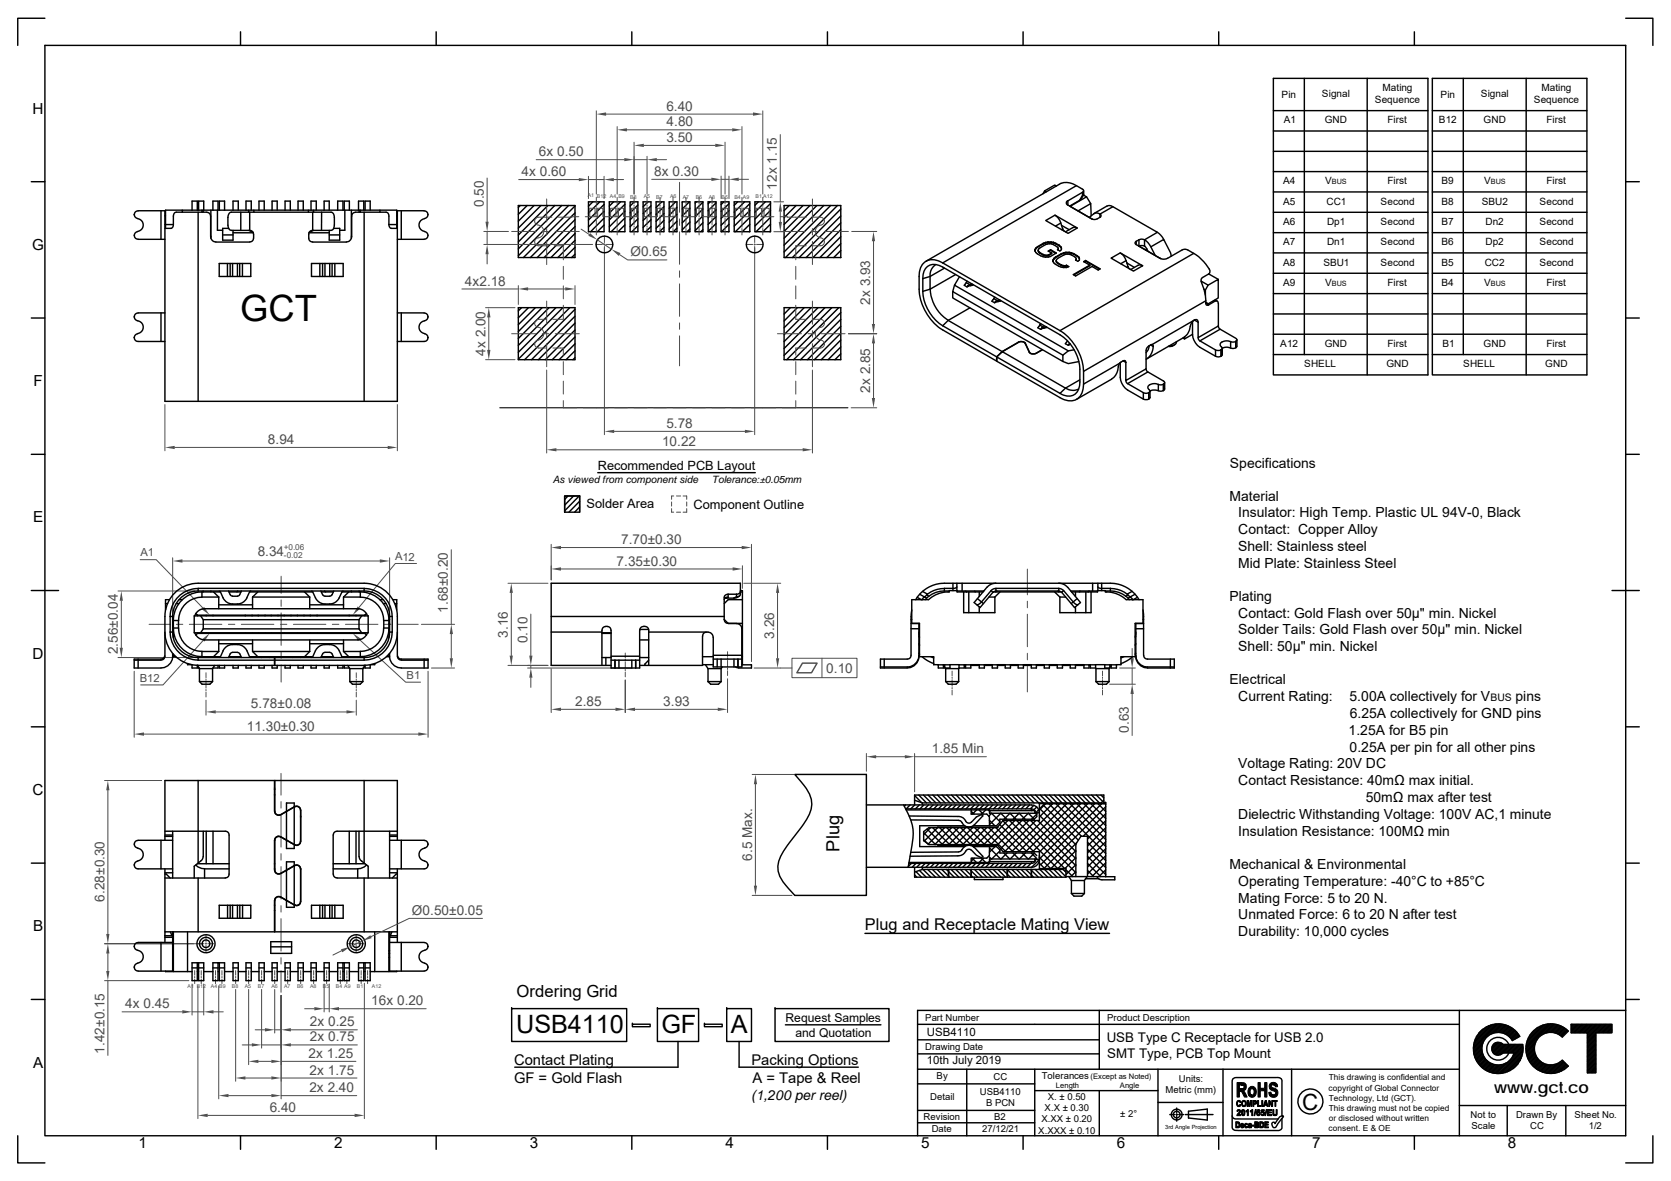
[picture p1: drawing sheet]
<svg xmlns="http://www.w3.org/2000/svg" width="297mm" height="210mm" viewBox="0 0 297 210" stroke-linecap="round" stroke-linejoin="round" font-family="sans-serif">
<defs><g id="words">
<text font-size="6.5" x="42.7" y="57.1">GCT</text>
<g font-size="4.5">
<text x="91.8" y="183.8">USB4110</text>
<text x="117.6" y="183.8">GF</text>
<text x="129.9" y="183.7">A</text>
</g>
<text font-size="4" x="231.5" y="197.3">C</text>
<text font-size="3.2" x="149.2" y="151.4" transform="rotate(-90 149.2 151.4)">Plug</text>
<text font-size="3" x="91.8" y="177.2">Ordering Grid</text>
<g font-size="2.9">
<text x="153.8" y="165.3">Plug and Receptacle Mating View</text>
<text x="265.6" y="194.3">www.gct.co</text>
</g>
<g font-size="2.7">
<text x="5.8" y="20.2">H</text>
<text x="5.7" y="44.4">G</text>
<text x="5.9" y="68.7">F</text>
<text x="5.9" y="92.9">E</text>
<text x="5.8" y="117.1">D</text>
<text x="5.8" y="141.4">C</text>
<text x="5.9" y="165.6">B</text>
<text x="5.9" y="189.8">A</text>
<text x="24.6" y="204.1">1</text>
<text x="59.4" y="204.1">2</text>
<text x="94.2" y="204.1">3</text>
<text x="128.9" y="204.1">4</text>
<text x="163.7" y="204.1">5</text>
<text x="198.5" y="204.1">6</text>
<text x="233.3" y="204.1">7</text>
<text x="268" y="204.1">8</text>
</g>
<g font-size="2.6">
<text x="91.4" y="189.3">Contact Plating</text>
<text x="133.6" y="189.3">Packing Options</text>
<text x="91.4" y="192.5">GF = Gold Flash</text>
<text x="133.8" y="192.5">A = Tape &amp; Reel</text>
</g>
<g font-size="2.5">
<text x="218.6" y="83.1">Specifications</text>
<text x="218.6" y="89">Material</text>
<text x="220.1" y="92">Insulator: High Temp. Plastic UL 94V-0, Black</text>
<text x="220.1" y="95">Contact: Copper Alloy</text>
<text x="220.1" y="98">Shell: Stainless steel</text>
<text x="220.1" y="100.9">Mid Plate: Stainless Steel</text>
<text x="218.5" y="106.9">Plating</text>
<text x="220.1" y="112.8">Solder Tails: Gold Flash over 50µ&quot; min. Nickel</text>
<text x="220.1" y="109.8">Contact: Gold Flash over 50µ&quot; min. Nickel</text>
<text x="220.1" y="115.8">Shell: 50µ&quot; min. Nickel</text>
<text x="218.5" y="121.7">Electrical</text>
<text x="220.1" y="124.7">Current Rating:</text>
<text x="239.9" y="124.7">5.00A collectively for V</text>
<text x="269.4" y="124.7">pins</text>
<text x="239.7" y="130.6">1.25A for B5 pin</text>
<text x="239.9" y="127.7">6.25A collectively for GND pins</text>
<text x="220.1" y="136.6">Voltage Rating: 20V DC</text>
<text x="239.9" y="133.6">0.25A per pin for all other pins</text>
<text x="220.1" y="139.6">Contact Resistance: 40mΩ max initial.</text>
<text x="242.8" y="142.6">50mΩ max after test</text>
<text x="220.1" y="145.6">Dielectric Withstanding Voltage: 100V AC,1 minute</text>
<text x="220.1" y="148.6">Insulation Resistance: 100MΩ min</text>
<text x="218.6" y="154.5">Mechanical &amp; Environmental</text>
<text x="220.1" y="160.5">Mating Force: 5 to 20 N.</text>
<text x="220.1" y="157.5">Operating Temperature: -40°C to +85°C</text>
<text x="220.1" y="163.5">Unmated Force: 6 to 20 N after test</text>
<text x="220.1" y="166.4">Durability: 10,000 cycles</text>
<text x="133.5" y="195.6">(1,200 per reel)</text>
</g>
<g font-size="2.4" fill="#4b4b4b">
<text x="118.4" y="19.7">6.40</text>
<text x="118.5" y="22.5">4.80</text>
<text x="95.8" y="27.8">6x 0.50</text>
<text x="118.4" y="25.2">3.50</text>
<text x="92.7" y="31.3">4x 0.60</text>
<text x="116.3" y="31.3">8x 0.30</text>
<text x="138.1" y="33.7" transform="rotate(-90 138.1 33.7)">12x 1.15</text>
<text x="86" y="36.8" transform="rotate(-90 86 36.8)">0.50</text>
<text x="112.1" y="45.5">Ø0.65</text>
<text x="82.7" y="50.8">4x2.18</text>
<text x="154.7" y="54.2" transform="rotate(-90 154.7 54.2)">2x 3.93</text>
<text x="86.3" y="63.3" transform="rotate(-90 86.3 63.3)">4x 2.00</text>
<text x="154.7" y="69.8" transform="rotate(-90 154.7 69.8)">2x 2.85</text>
<text x="118.4" y="76.1">5.78</text>
<text x="47.6" y="78.9">8.94</text>
<text x="117.7" y="79.4">10.22</text>
<text x="45.8" y="98.8">8.34</text>
<text x="109.6" y="100.5">7.35±0.30</text>
<text x="110.4" y="96.7">7.70±0.30</text>
<text x="79.6" y="109" transform="rotate(-90 79.6 109)">1.68±0.20</text>
<text x="90.3" y="113.4" transform="rotate(-90 90.3 113.4)">3.16</text>
<text x="137.6" y="113.6" transform="rotate(-90 137.6 113.6)">3.26</text>
<text x="21" y="116.4" transform="rotate(-90 21 116.4)">2.56±0.04</text>
<text x="93.8" y="114.3" transform="rotate(-90 93.8 114.3)">0.10</text>
<text x="146.9" y="119.6">0.10</text>
<text x="44.6" y="126">5.78±0.08</text>
<text x="102.2" y="125.5">2.85</text>
<text x="117.9" y="125.5">3.93</text>
<text x="43.9" y="129.9">11.30±0.30</text>
<text x="200.6" y="130.3" transform="rotate(-90 200.6 130.3)">0.63</text>
<text x="165.6" y="133.9">1.85 Min</text>
<text x="133.7" y="153" transform="rotate(-90 133.7 153)">6.5 Max.</text>
<text x="18.6" y="160.3" transform="rotate(-90 18.6 160.3)">6.28±0.30</text>
<text x="73.2" y="162.6">Ø0.50±0.05</text>
<text x="22.2" y="179.3">4x 0.45</text>
<text x="66" y="178.7">16x 0.20</text>
<text x="55.1" y="182.5">2x 0.25</text>
<text x="55.1" y="185.2">2x 0.75</text>
<text x="18.6" y="187.3" transform="rotate(-90 18.6 187.3)">1.42±0.15</text>
<text x="54.8" y="188.1">2x 1.25</text>
<text x="55" y="191.1">2x 1.75</text>
<text x="47.9" y="197.7">6.40</text>
<text x="55" y="194.2">2x 2.40</text>
</g>
<g font-size="2.4">
<text x="196.7" y="185.2">USB Type C Receptacle for USB 2.0</text>
<text x="196.8" y="188.1">SMT Type, PCB Top Mount</text>
</g>
<g font-size="2.3">
<text x="106.3" y="83.6">Recommended PCB Layout</text>
<text x="104.3" y="90.3">Solder Area</text>
<text x="123.3" y="90.5">Component Outline</text>
</g>
<g font-size="2.2">
<text x="139.6" y="181.8">Request Samples</text>
<text x="141.4" y="184.3">and Quotation</text>
</g>
<g font-size="2" fill="#4b4b4b">
<text x="25" y="98.9" transform="rotate(1 25 98.9)">A1</text>
<text x="70.2" y="99.6" transform="rotate(1 70.2 99.6)">A12</text>
<text x="24.8" y="121.3" transform="rotate(1 24.8 121.3)">B12</text>
<text x="72.3" y="120.7" transform="rotate(1 72.3 120.7)">B1</text>
</g>
<g font-size="2">
<text x="164.8" y="184.2">USB4110</text>
<text x="164.7" y="189.3">10th July 2019</text>
</g>
<g font-size="1.8">
<text x="227.8" y="17.4">Pin</text>
<text x="235" y="17.3">Signal</text>
<text x="245.7" y="16.2">Mating</text>
<text x="256.1" y="17.4">Pin</text>
<text x="263.3" y="17.3">Signal</text>
<text x="274" y="16.2">Mating</text>
<text x="228.2" y="21.9">A1</text>
<text x="235.5" y="21.9">GND</text>
<text x="244.4" y="18.3">Sequence</text>
<text x="246.6" y="21.9">First</text>
<text x="255.8" y="21.9">B12</text>
<text x="263.7" y="21.9">GND</text>
<text x="272.7" y="18.3">Sequence</text>
<text x="274.9" y="21.9">First</text>
<text x="228.1" y="32.8">A4</text>
<text x="235.6" y="32.8">V</text>
<text x="246.6" y="32.8">First</text>
<text x="256.3" y="32.8">B9</text>
<text x="263.8" y="32.8">V</text>
<text x="274.9" y="32.8">First</text>
<text x="228.1" y="36.4">A5</text>
<text x="228.1" y="40">A6</text>
<text x="235.8" y="36.4">CC1</text>
<text x="235.9" y="40">Dp1</text>
<text x="245.4" y="40">Second</text>
<text x="245.4" y="36.4">Second</text>
<text x="256.3" y="36.4">B8</text>
<text x="256.3" y="40">B7</text>
<text x="263.4" y="36.4">SBU2</text>
<text x="264.1" y="40">Dn2</text>
<text x="273.7" y="40">Second</text>
<text x="273.7" y="36.4">Second</text>
<text x="228.1" y="43.6">A7</text>
<text x="228.1" y="47.2">A8</text>
<text x="235.2" y="47.2">SBU1</text>
<text x="235.9" y="43.6">Dn1</text>
<text x="245.4" y="47.2">Second</text>
<text x="245.4" y="43.6">Second</text>
<text x="256.3" y="43.6">B6</text>
<text x="256.3" y="47.2">B5</text>
<text x="263.9" y="47.2">CC2</text>
<text x="264.1" y="43.6">Dp2</text>
<text x="273.7" y="47.2">Second</text>
<text x="273.7" y="43.6">Second</text>
<text x="228.1" y="50.8">A9</text>
<text x="235.6" y="50.8">V</text>
<text x="246.6" y="50.8">First</text>
<text x="256.3" y="50.8">B4</text>
<text x="263.8" y="50.8">V</text>
<text x="274.9" y="50.8">First</text>
<text x="227.6" y="61.7">A12</text>
<text x="231.9" y="65.3">SHELL</text>
<text x="235.5" y="61.7">GND</text>
<text x="246.4" y="65.3">GND</text>
<text x="246.6" y="61.7">First</text>
<text x="256.4" y="61.7">B1</text>
<text x="260.1" y="65.3">SHELL</text>
<text x="263.7" y="61.7">GND</text>
<text x="274.7" y="65.3">GND</text>
<text x="274.9" y="61.7">First</text>
<text x="98.3" y="86">As viewed from component side</text>
<text x="126.6" y="86">Tolerance:±0.05mm</text>
<text x="264.9" y="124.7">BUS</text>
</g>
<g font-size="1.7">
<text x="164.5" y="181.6">Part Number</text>
<text x="196.8" y="181.4">Product Description</text>
<text x="164.5" y="186.7">Drawing Date</text>
<text x="166.5" y="191.8">By</text>
<text x="185.2" y="191.8">Tolerances</text>
<text x="165.4" y="195.7">Detail</text>
<text x="174.2" y="194.7">USB4110</text>
<text x="175.3" y="196.6">B PCN</text>
<text x="176.6" y="192">CC</text>
<text x="185.7" y="197.5">X.X ± 0.30</text>
<text x="186.3" y="195.5">X. ± 0.50</text>
<text x="207.2" y="194.4">Metric (mm)</text>
<text x="209.5" y="192.5">Units:</text>
<text x="164.2" y="199.1">Revision</text>
<text x="165.6" y="201.3">Date</text>
<text x="174.6" y="201.3">27/12/21</text>
<text x="176.7" y="199.1">B2</text>
<text x="184.6" y="201.6">X.XXX ± 0.10</text>
<text x="185.1" y="199.5">X.XX ± 0.20</text>
<text x="199.1" y="198.5">± 2°</text>
<text x="261.4" y="198.8">Not to</text>
<text x="261.6" y="200.8">Scale</text>
<text x="269.5" y="198.8">Drawn By</text>
<text x="272" y="200.8">CC</text>
<text x="279.9" y="198.8">Sheet No.</text>
<text x="282.4" y="200.8">1/2</text>
</g>
<g font-size="1.5" fill="#4b4b4b">
<text x="50.4" y="97.7">+0.06</text>
<text x="50.5" y="99.1">-0.02</text>
</g>
<g font-size="1.5">
<text x="236.2" y="193.9">copyright of Global Connector</text>
<text x="236.2" y="192.1">This drawing is confidential and</text>
<text x="236.2" y="195.7">Technology, Ltd (GCT).</text>
<text x="236.2" y="197.5">This drawing must not be copied</text>
<text x="236.2" y="201">consent. E &amp; OE</text>
<text x="236.2" y="199.2">or disclosed without written</text>
</g>
<g font-size="1.4">
<text x="193.8" y="191.8">(Except as Noted)</text>
<text x="187.7" y="193.4">Length</text>
<text x="199.1" y="193.4">Angle</text>
</g>
<g font-size="1.3">
<text x="236.7" y="32.8">BUS</text>
<text x="265" y="32.8">BUS</text>
<text x="236.7" y="50.8">BUS</text>
<text x="265" y="50.8">BUS</text>
</g>
<text font-size="1" x="207.1" y="200.8">3rd Angle Projection</text>
<g font-size=".9" fill="#4b4b4b">
<text x="104.5" y="35.1">A1 B12 A4 B9</text>
<text x="112" y="35.3">B8</text>
<text x="114.4" y="35.3">A5</text>
<text x="116.6" y="35.3">B7</text>
<text x="119.1" y="35.3">A6</text>
<text x="121.4" y="35.3">A7</text>
<text x="123.7" y="35.3">B6</text>
<text x="126" y="35.3">A8</text>
<text x="128.2" y="35.3">B5</text>
<text x="130.6" y="35.3">B4 A9</text>
<text x="134.3" y="35.3">B1 A12</text>
<text x="33.4" y="175.6">A1 B12</text>
<text x="37.5" y="175.6">A4 B9</text>
<text x="41.2" y="175.6">B8</text>
<text x="43.5" y="175.6">A5</text>
<text x="45.8" y="175.6">B7</text>
<text x="48.2" y="175.6">A6</text>
<text x="50.5" y="175.6">A7</text>
<text x="52.8" y="175.6">B6</text>
<text x="55.1" y="175.6">A8</text>
<text x="57.4" y="175.6">B5</text>
<text x="59.7" y="175.6">B4 A9</text>
<text x="63.4" y="175.6">B1</text>
<text x="66.1" y="175.6">A12</text>
</g>
</g></defs>
<g fill="none" stroke="#4b4b4b" stroke-width=".18">
<path d="M26.5 111h3.7M31.3 111h1.2M33.7 111h5.7M36.6 119.6v.9M40.6 111h1.1M42.9 111h5.8M49.8 111h1.2M50 102.5v3M50 106.7v1.1M50 109v5.8M50 115.9v1.2M50 118.2v3.1"/>
<path d="M52.2 111h5.7M59.1 111h1.1M61.4 111h5.8M68.3 111h1.2M70.6 111h3.7M36.6 120.7v.3M36.6 121.2v1.2M36.6 122.6v.2M36.6 123v.9M36.6 124.5v2.7M38.4 126.6h23.2M63.3 124.5v2.7"/>
</g>
<g fill="#4b4b4b">
<path d="M36.6 126.6l1.8-.3v.6z"/>
<path d="M61.6 126.3l1.7 .3-1.7 .3z"/>
</g>
<path d="M21 116.9h13.6M21 105.1h13.6M21.6 106.8v8.4" fill="none" stroke="#4b4b4b" stroke-width=".18"/>
<g fill="#4b4b4b">
<path d="M21.3 115.2h.5l-.2 1.7z"/>
<path d="M21.6 105.1l.2 1.7h-.5z"/>
</g>
<path d="M30.7 99.2v9.8M32.4 99.7h35.1M69.3 99.2v9.8" fill="none" stroke="#4b4b4b" stroke-width=".18"/>
<g fill="#4b4b4b">
<path d="M30.7 99.7l1.7-.3v.6z"/>
<path d="M67.5 99.4l1.8 .3-1.8 .3z"/>
</g>
<path d="M90.3 118.3h7.1M90.3 103.7h7.1M90.9 105.4v11.2M111.1 116.1v.9M111.1 117.2v.2M111.1 117.7v1.1M111.1 119v.3M111.1 119.5v.8" fill="none" stroke="#4b4b4b" stroke-width=".18"/>
<g fill="#4b4b4b">
<path d="M90.6 116.6h.6l-.3 1.7z"/>
<path d="M90.9 103.7l.3 1.7h-.6z"/>
</g>
<path d="M98 118.9v7.8M99.7 126.1h9.7M111.1 120.9v5.8" fill="none" stroke="#4b4b4b" stroke-width=".18"/>
<g fill="#4b4b4b">
<path d="M98 126.1l1.7-.3v.6z"/>
<path d="M109.4 125.8l1.7 .3-1.7 .3z"/>
</g>
<path d="M111.1 120.9v5.8M112.9 126.1h14.7M129.3 120.7v6" fill="none" stroke="#4b4b4b" stroke-width=".18"/>
<g fill="#4b4b4b">
<path d="M111.1 126.1l1.8-.3v.6z"/>
<path d="M127.6 125.8l1.7 .3-1.7 .3z"/>
</g>
<path d="M98 100.6v2.5M99.7 101.2h30.5M132 100.6v4" fill="none" stroke="#4b4b4b" stroke-width=".18"/>
<g fill="#4b4b4b">
<path d="M98 101.2l1.7-.3v.6z"/>
<path d="M130.2 100.9l1.8 .3-1.8 .3z"/>
</g>
<g fill="none" stroke="#4b4b4b" stroke-width=".18">
<path d="M63.3 119.6v.9M140.8 117h11.5v3.5h-11.5zM146.1 117v3.5M182.6 101.2v4.6M182.6 106.9v1.2M182.6 109.2v5.8M182.6 116.1v1.2M182.6 118.5v4.5M199 118.8h2.8M201.3 115.3v1.7M201.3 118.8v2.9M50 137.5v3.9"/>
<path d="M63.3 120.7v.3M63.3 121.2v1.2M63.3 122.6v.2M63.3 123v.9M197.3 121.7h4.5M201.3 123.4v7.4M50 142.5v1.2M50 144.8v5.8M50 151.8v1.1M50 154.1v5.8M34.6 172.6v.8M34.6 173.6v.2"/>
<path d="M34.6 174.1v.8M35.2 167.8h1M35.8 172.6v.8M35.8 173.6v.2M35.8 174.1v.8M36.5 167.8h.2M36.6 166.2v1.2M36.6 167.6v.3M36.6 168.1v1.2M36.9 167.8h1.1M38.3 172.6v.8M38.3 173.6v.2"/>
<path d="M38.3 174.1v.8M39.5 172.6v.8M39.5 173.6v.2M39.5 174.1v.8M41.9 172.6v.8M41.9 173.6v.2M41.9 174.1v.8M44.2 172.6v.8M44.2 173.6v.2M44.2 174.1v.8M46.5 172.6v.8M46.5 173.6v.2"/>
<path d="M46.5 174.1v.8M48.8 172.6v.8M48.8 173.6v.2M48.8 174.1v.8M50 161v1.2M50 163.3v5.8M50 170.3v1.1M50 172.6v3.8M51.1 172.6v.8M51.1 173.6v.2M51.1 174.1v.8M53.4 172.6v.8"/>
<path d="M53.4 173.6v.2M53.4 174.1v.8M55.8 172.6v.8M55.8 173.6v.2M55.8 174.1v.8M58.1 172.6v.8M58.1 173.6v.2M58.1 174.1v.8M60.5 172.6v.8M60.5 173.6v.2M60.5 174.1v.8M61.7 172.6v.8"/>
<path d="M61.7 173.6v.2M61.7 174.1v.8M61.9 167.8h1.1M63.2 167.8h.2M63.3 166.2v1.2M63.3 167.6v.3M63.3 168.1v1.2M63.7 167.8h1M64.2 172.6v.8M64.2 173.6v.2M64.2 174.1v.8M65.3 172.6v.8"/>
<path d="M65.3 173.6v.2M65.3 174.1v.8"/>
</g>
<path d="M142.6 117.9h2.6l-.9 1.7h-2.7z" fill="none" stroke="#4b4b4b" stroke-width=".25"/>
<g fill="#4b4b4b">
<path d="M201 117h.5l-.2 1.8z"/>
<path d="M201.3 121.7l.2 1.7h-.5z"/>
</g>
<g fill="none" stroke="#4b4b4b" stroke-width=".18">
<path d="M92.2 31.9h10.7M104.6 31.9h2.8M104.6 31.4v3.9M107.4 31.4v3.9M109.1 31.9h1.7M105.9 43.5h1.2M107.3 43.5h.2M107.4 41.9v1.2M107.4 43.4v.2M107.4 43.8v1.2M107.8 43.5h1.2M132.6 43.5h1.2"/>
<path d="M134 43.5h.3M134.2 41.9v1.2M134.2 43.4v.2M134.2 43.8v1.2M134.5 43.5h1.2"/>
</g>
<g fill="none" stroke="#000" stroke-width=".25">
<path d="M104.6 35.9h2.8v5.3h-2.8zM105.4 35.9l-.8 .8M106.6 35.9l-2 2M107.4 38.8l-2.4 2.4M107.4 36.4l-2.8 2.7M107.4 37.6l-2.8 2.8M108.3 35.9h2.8v5.3h-2.8zM109.1 35.9l-.8 .7M110.3 35.9l-2 2M111.1 38.8l-2.5 2.4M111.1 36.3l-2.8 2.8M111.1 37.6l-2.8 2.7"/>
<path d="M111.1 40l-1.2 1.2M112 35.9h1.4v5.3h-1.4zM112.8 35.9l-.8 .7M113.4 36.5l-1.4 1.4M113.4 37.7l-1.4 1.4M113.4 38.9l-1.4 1.4M114.3 35.9h1.4v5.3h-1.4zM115.2 35.9l-.9 .9M115.7 36.6l-1.4 1.4M115.7 37.8l-1.4 1.4M115.7 39.1l-1.4 1.3M116.6 35.9h1.4v5.3h-1.4z"/>
<path d="M117.6 35.9l-1 1M118 36.8l-1.4 1.3M118 38l-1.4 1.4M118 39.2l-1.4 1.4M119 35.9h1.3v5.3h-1.3zM120.1 35.9l-1.1 1.1M120.3 36.9l-1.3 1.4M120.3 38.1l-1.3 1.4M120.3 39.3l-1.3 1.4M121.3 35.9h1.3v5.3h-1.3zM121.3 35.9h.1M122.6 35.9l-1.3 1.3"/>
<path d="M122.6 37l-1.3 1.4M122.6 38.3l-1.3 1.3M122.6 39.5l-1.3 1.4M123.6 35.9h1.3v5.3h-1.3zM123.8 35.9l-.2 .2M124.9 35.9l-1.3 1.4M124.9 37.2l-1.3 1.4M124.9 38.4l-1.3 1.4M124.9 39.6l-1.3 1.4M125.9 35.9h1.4v5.3h-1.4zM126.2 35.9l-.3 .3M127.3 36.1l-1.4 1.4"/>
<path d="M127.3 37.3l-1.4 1.4M127.3 38.5l-1.4 1.4M127.3 39.8l-1.4 1.3M128.2 35.9h1.4v5.3h-1.4zM128.7 35.9l-.5 .5M129.6 36.2l-1.4 1.4M129.6 37.5l-1.4 1.3M129.6 38.7l-1.4 1.4M129.6 39.9l-1.3 1.3M130.5 35.9h2.8v5.3h-2.8zM131.1 35.9l-.6 .6M132.4 35.9l-1.9 1.8"/>
<path d="M133.3 36.2l-2.8 2.8M133.3 37.4l-2.8 2.8M133.3 38.7l-2.6 2.5M133.3 39.9l-1.3 1.3M134.2 35.9h2.8v5.3h-2.8zM134.8 35.9l-.6 .6M136 35.9l-1.8 1.8M137 36.2l-2.8 2.8M137 37.4l-2.8 2.8M137 38.6l-2.6 2.6M137 39.9l-1.4 1.3M107.4 40l-1.2 1.2"/>
<path d="M113.4 40.1l-1.1 1.1M115.7 40.3l-.9 .9M118 40.4l-.8 .8M120.3 40.6l-.6 .6M122.6 40.7l-.5 .5M124.9 40.8l-.3 .4M127.3 41l-.3 .2M129.6 41.1l-.1 .1M133.3 41.1l-.1 .1M137 41.1l-.2 .1"/>
</g>
<g fill="#4b4b4b">
<path d="M107.4 31.9l1.7-.2v.5z"/>
<path d="M102.9 31.7l1.7 .2-1.7 .3z"/>
</g>
<path d="M115.8 31.9h10.6M120.8 32.4v5.3M120.8 38.9v1.2M128.2 31.3v4M128.2 31.9h1.4M129.6 31.3v4M131.3 31.9h1.8M120.8 41.2v5.8M120.8 48.2v1.1M120.8 50.5v5.7M120.8 57.4v1.2M120.8 59.7v5.4" fill="none" stroke="#4b4b4b" stroke-width=".18"/>
<g fill="none" stroke="#000" stroke-width=".25">
<path d="M92.1 36.5v9.3M92.5 36.5l-.4 .4M93.7 36.5l-1.6 1.6M94.9 36.5l-2.8 2.8M96.2 36.5l-4.1 4.1M97.4 36.5l-5.3 5.3M98.6 36.5l-6.5 6.5M99.8 36.5l-7.7 7.7M101.1 36.5l-9 9M102.2 36.6l-9.2 9.2M102.2 37.9l-7.9 7.9M102.2 39.1l-6.7 6.7"/>
<path d="M102.2 36.5v9.3M139.4 36.5v9.3M140.3 36.5l-.9 1M141.5 36.5l-2.1 2.2M142.7 36.5l-3.3 3.4M144 36.5l-4.6 4.6M145.2 36.5l-5.8 5.9M146.4 36.5l-7 7.1M147.7 36.5l-8.3 8.3M148.9 36.5l-9.3 9.3M149.5 37.2l-8.6 8.6M149.5 38.4l-7.4 7.4"/>
<path d="M149.5 39.6l-6.2 6.2M92.1 54.7v9.3M92.7 54.7l-.6 .6M93.9 54.7l-1.8 1.8M95.2 54.7l-3.1 3M96.4 54.7l-4.3 4.3M97.6 54.7l-5.5 5.5M98.8 54.7l-6.7 6.7M100.1 54.7l-8 7.9M101.3 54.7l-9.2 9.2M102.2 42.7l-3 3.1M102.2 55l-8.9 9"/>
<path d="M102.2 58.7l-5.3 5.3M102.2 40.3l-5.5 5.5M102.2 54.7v9.3M102.2 41.5l-4.3 4.3M102.2 45.2l-.6 .6M102.2 57.5l-6.5 6.5M102.2 44l-1.8 1.8M102.2 56.2l-7.7 7.8M102.2 59.9l-4 4.1M139.4 54.7v9.3M140.5 54.7l-1.1 1.1M141.7 54.7l-2.3 2.4"/>
<path d="M143 54.7l-3.6 3.6M144.2 54.7l-4.8 4.8M145.4 54.7l-6 6M146.6 54.7l-7.2 7.3M147.9 54.7l-8.5 8.5M149.1 54.7l-9.3 9.3M149.5 58l-6 6M149.5 40.9l-5 4.9M149.5 55.6l-8.4 8.4M149.5 44.5l-1.3 1.3M149.5 59.3l-4.7 4.7M149.5 54.7v9.3"/>
<path d="M149.5 42.1l-3.7 3.7M149.5 56.8l-7.2 7.2M149.5 45.8h-.1M149.5 43.3l-2.5 2.5M102.2 63.6l-.3 .4M102.2 62.4l-1.6 1.6M102.2 61.1l-2.8 2.9M149.5 61.7l-2.3 2.3M149.5 62.9l-1.1 1.1M149.5 60.5l-3.5 3.5"/>
</g>
<g fill="#4b4b4b">
<path d="M129.6 31.9l1.7-.3v.6z"/>
<path d="M126.4 31.6l1.8 .3-1.8 .3z"/>
</g>
<g fill="none" stroke="#4b4b4b" stroke-width=".18">
<path d="M95.3 28.4h15.7M97.2 35.4v4.1M106 35.1v1.1M106 36.5v.2M106 36.9v1.2M106 38.3v.3M106 38.8v1.1M109.7 35.1v1.1M109.7 36.5v.2M109.7 36.9v1.2M109.7 38.3v.3M109.7 38.8v1.1"/>
<path d="M112.7 28.4h2.3M112.7 27.8v6.7M112.7 35.1v1.1M112.7 36.5v.2M112.7 36.9v1.2M112.7 38.3v.3M112.7 38.8v1.1M115 27.8v6.7M115 35.1v1.1M115 36.5v.2M115 36.9v1.2M115 38.3v.3"/>
<path d="M115 38.8v1.1M116.8 28.4h1.7M117.3 35.1v1.1M117.3 36.5v.2M117.3 36.9v1.2M117.3 38.3v.3M117.3 38.8v1.1M119.6 35.1v1.1M119.6 36.5v.2M119.6 36.9v1.2M119.6 38.3v.3M119.6 38.8v1.1"/>
<path d="M121.9 35.1v1.1M121.9 36.5v.2M121.9 36.9v1.2M121.9 38.3v.3M121.9 38.8v1.1M124.3 35.1v1.1M124.3 36.5v.2M124.3 36.9v1.2M124.3 38.3v.3M124.3 38.8v1.1M126.6 35.1v1.1M126.6 36.5v.2"/>
<path d="M126.6 36.9v1.2M126.6 38.3v.3M126.6 38.8v1.1M128.9 35.1v1.1M128.9 36.5v.2M128.9 36.9v1.2M128.9 38.3v.3M128.9 38.8v1.1M131.9 35.1v1.1M131.9 36.5v.2M131.9 36.9v1.2M131.9 38.3v.3"/>
<path d="M131.9 38.8v1.1M135.6 35.1v1.1M135.6 36.5v.2M135.6 36.9v1.2M135.6 38.3v.3M135.6 38.8v1.1M91 41.2h4.2M96.4 41.2h1.1M97.2 40.6v1.2M97.2 42.9v4.1M98.7 41.2h4.3M106 40.2v.2"/>
<path d="M106 40.6v1.2M109.7 40.2v.2M109.7 40.6v1.2M112.7 40.2v.2M112.7 40.6v1.2M115 40.2v.2M115 40.6v1.2M117.3 40.2v.2M117.3 40.6v1.2M119.6 40.2v.2M119.6 40.6v1.2M121.9 40.2v.2"/>
<path d="M121.9 40.6v1.2M124.3 40.2v.2M124.3 40.6v1.2M126.6 40.2v.2M126.6 40.6v1.2M128.9 40.2v.2M128.9 40.6v1.2M131.9 40.2v.2M131.9 40.6v1.2M135.6 40.2v.2M135.6 40.6v1.2"/>
</g>
<path d="M88.8 72.5h61.9" fill="none" stroke="#000" stroke-width=".19"/>
<g fill="#4b4b4b">
<path d="M115 28.4l1.8-.3v.6z"/>
<path d="M111 28.1l1.7 .3-1.7 .3z"/>
</g>
<path d="M109.7 22.5v12M111.4 23.1h18.8M131.9 22.5v12" fill="none" stroke="#4b4b4b" stroke-width=".18"/>
<g fill="#4b4b4b">
<path d="M130.2 22.8l1.7 .3-1.7 .3z"/>
<path d="M109.7 23.1l1.7-.3v.6z"/>
</g>
<path d="M107.4 44.1v33.2M134.2 44.1v33.2M109.2 76.7h23.2" fill="none" stroke="#4b4b4b" stroke-width=".18"/>
<g fill="#4b4b4b">
<path d="M107.4 76.7l1.8-.3v.6z"/>
<path d="M132.4 76.4l1.8 .3-1.8 .3z"/>
</g>
<path d="M106 19.7v14.8M135.6 19.7v14.8M107.7 20.3h26.2" fill="none" stroke="#4b4b4b" stroke-width=".18"/>
<g fill="#4b4b4b">
<path d="M106 20.3l1.7-.3v.6z"/>
<path d="M133.9 20l1.7 .3-1.7 .3z"/>
</g>
<path d="M137.6 35.9h1.7M138.7 23.9v12M138.7 37.6v1.9M137.6 41.2h1.7" fill="none" stroke="#4b4b4b" stroke-width=".18"/>
<g fill="#4b4b4b">
<path d="M138.4 39.5h.6l-.3 1.7z"/>
<path d="M138.7 35.9l.3 1.7h-.6z"/>
</g>
<path d="M150.8 59.3h5.1M151.3 72.5h4.6M155.3 61.1v9.7" fill="none" stroke="#4b4b4b" stroke-width=".18"/>
<g fill="#4b4b4b">
<path d="M155.3 59.3l.3 1.8h-.6z"/>
<path d="M155 70.8h.6l-.3 1.7z"/>
</g>
<g fill="none" stroke="#000" stroke-width=".25">
<circle cx="107.4" cy="43.5" r="1.48"/>
<circle cx="134.2" cy="43.5" r="1.48"/>
</g>
<path d="M103.3 40.7l1.4 1M106.2 42.6l2.5 1.7M110.1 45.3l1.5 .9h7" fill="none" stroke="#4b4b4b" stroke-width=".18"/>
<g fill="#4b4b4b">
<path d="M104.9 41.5l1.3 1.1-1.6-.7z"/>
<path d="M108.7 44.3l1.6 .7-.3 .5z"/>
</g>
<path d="M93.8 118.8h18.6M93.8 118.3h3.6M94.4 109.2v7.4M94.4 118.3v.5M94.4 120.5v1.7" fill="none" stroke="#4b4b4b" stroke-width=".18"/>
<g fill="#4b4b4b">
<path d="M94.4 118.8l.3 1.7h-.6z"/>
<path d="M94.1 116.6h.6l-.3 1.7z"/>
</g>
<path d="M18.6 174.4h15M18.6 167.8h15.8M19.2 169.5v3.1M19.2 174.4v13.2" fill="none" stroke="#4b4b4b" stroke-width=".18"/>
<g fill="#4b4b4b">
<path d="M19.2 167.8l.3 1.7h-.6z"/>
<path d="M18.9 172.6h.6l-.3 1.8z"/>
</g>
<path d="M29.3 71.9v8.2M31.1 79.6h37.8M70.6 71.9v8.2M129.3 115.9v.8M129.3 117v.2M129.3 117.4v1.2M129.3 118.8v.2M129.3 119.3v.8" fill="none" stroke="#4b4b4b" stroke-width=".18"/>
<g fill="#4b4b4b">
<path d="M29.3 79.6l1.8-.3v.5z"/>
<path d="M68.9 79.3l1.7 .3-1.7 .2z"/>
</g>
<path d="M98 96.8v6.3M99.7 97.4h32.1M133.6 96.8v20.8" fill="none" stroke="#4b4b4b" stroke-width=".18"/>
<g fill="#4b4b4b">
<path d="M98 97.4l1.7-.3v.5z"/>
<path d="M131.8 97.1l1.8 .3-1.8 .2z"/>
</g>
<path d="M132.2 103.7h6.6M134 118.8h4.8M138.2 105.4v11.6" fill="none" stroke="#4b4b4b" stroke-width=".18"/>
<g fill="#4b4b4b">
<path d="M138.2 103.7l.3 1.7h-.6z"/>
<path d="M137.9 117h.6l-.3 1.8z"/>
</g>
<path d="M18.6 138.8h10.1M19.2 140.5v25.6M18.6 167.8h17.4" fill="none" stroke="#4b4b4b" stroke-width=".18"/>
<g fill="#4b4b4b">
<path d="M18.9 166.1h.6l-.3 1.7z"/>
<path d="M19.2 138.8l.3 1.7h-.6z"/>
</g>
<path d="M92.1 36.5h10.1M139.4 36.5h10.1v9.3h-10.1M92.1 45.8h10.1M92.1 54.7h10.1M139.4 54.7h10.1M92.1 64h10.1M139.4 64h10.1" fill="none" stroke="#000" stroke-width=".25"/>
<g fill="none" stroke="#4b4b4b" stroke-width=".18">
<path d="M86.6 31.7v7.7M144.4 35.4v4.1M86 43.5h19.3M86 41.2h4.4M86.6 41.2v2.3M86.6 45.2v1.7M91 59.3h4.2M96.4 59.3h1.1M97.2 53.5v4.1M97.2 58.8v1.2M98.7 59.3h4.3M138.2 59.3h4.3"/>
<path d="M138.8 41.2h4.3M143.6 59.3h1.2M144.2 41.2h1.2M144.4 40.6v1.2M144.4 42.9v4.1M144.4 53.5v4.1M144.4 58.8v1.2M145.9 59.3h4.3M146.5 41.2h4.3M97.2 61.1v4.1M144.4 61.1v4.1"/>
</g>
<g fill="#4b4b4b">
<path d="M86.6 43.5l.3 1.7h-.6z"/>
<path d="M86.3 39.4h.6l-.3 1.8z"/>
</g>
<path d="M150.8 59.3h5.1M151.4 41.2h4.5M155.3 42.9v14.7" fill="none" stroke="#4b4b4b" stroke-width=".18"/>
<g fill="#4b4b4b">
<path d="M155 57.6h.6l-.3 1.7z"/>
<path d="M155.3 41.2l.3 1.7h-.6z"/>
</g>
<path d="M97.2 65.8v14.7M98.9 80h43.8M144.4 65.8v14.7" fill="none" stroke="#4b4b4b" stroke-width=".18"/>
<g fill="#4b4b4b">
<path d="M97.2 80l1.7-.3v.5z"/>
<path d="M142.7 79.7l1.7 .3-1.7 .2z"/>
</g>
<path d="M86.3 54.7h5.2M86.9 56.4v5.8M86.3 64h5.2" fill="none" stroke="#4b4b4b" stroke-width=".18"/>
<g fill="#4b4b4b">
<path d="M86.6 62.2h.6l-.3 1.8z"/>
<path d="M86.9 54.7l.3 1.7h-.6z"/>
</g>
<path d="M82.1 51.4h10M92.1 50.8v3.3M93.9 51.4h6.6M102.2 50.8v3.3" fill="none" stroke="#4b4b4b" stroke-width=".18"/>
<g fill="#4b4b4b">
<path d="M100.5 51.1l1.7 .3-1.7 .3z"/>
<path d="M92.1 51.4l1.8-.3v.6z"/>
</g>
<path d="M80.2 97.7v13.3M74.9 111h5.9M76.7 118.8h4.1M80.2 112.7v4.3" fill="none" stroke="#4b4b4b" stroke-width=".18"/>
<g fill="#4b4b4b">
<path d="M79.9 117h.6l-.3 1.8z"/>
<path d="M80.2 111l.3 1.7h-.6z"/>
</g>
<g fill="none" stroke="#4b4b4b" stroke-width=".18">
<path d="M98.1 38.6h-2.4a.72 .72 0 0 0-.7 .8 .72 .72 0 0 0 .9 .7 1.18 1.18 0 0 1 .7 1.2 1.18 1.18 0 0 1-1.1 1 .69 .69 0 0 0-.5 .8 .69 .69 0 0 0 .7 .6h1.6M102.9 38.5l-3.6 .1M104 38.5h2.3M105.8 38.5v-1.5h-1v1.5M107.2 38.5v-1.5h-1v1.5M107.5 38.5h2.3M108.5 38.5v-1.5h1v1.5M110.8 38.5v-1.5h-.9v1.5M111 38.5h2.3M112.2 38.5v-1.5h1v1.5M114.4 38.5h2.4M115.5 38.5v-1.5h-.9v1.5"/>
<path d="M116.9 38.5v-1.5h.9v1.5M117.9 38.5h2.3M120.1 38.5v-1.5h-.9v1.5M121.4 38.5h2.3M121.5 38.5v-1.5h.9v1.5M124.7 38.5v-1.5h-.9v1.5M124.8 38.5h2.3M126.1 38.5v-1.5h.9v1.5M128.3 38.5h2.3M129.3 38.5v-1.5h-.9v1.5M131.7 38.5v-1.5h-1v1.5M131.8 38.5h2.3"/>
<path d="M133.1 38.5v-1.5h-1v1.5M135.2 38.5h2.4M135.4 38.5v-1.5h-1v1.5M135.8 38.5v-1.5h.9v1.5M138.7 38.5l4.6 .1M144.5 38.6h1.4a.72 .72 0 0 1 .6 .8 .72 .72 0 0 1-.8 .7 1.17 1.17 0 0 0-.8 1.2 1.17 1.17 0 0 0 1.2 1 .7 .7 0 0 1 .4 .8 .7 .7 0 0 1-.6 .6h-1.4M97.1 56.8h-1.4a.73 .73 0 0 0-.7 .8 .73 .73 0 0 0 .9 .6 1.16 1.16 0 0 1 .7 1.3 1.16 1.16 0 0 1-1.1 1 .71 .71 0 0 0-.5 .8 .71 .71 0 0 0 .7 .6h1.4M98.5 43.7h1.6v2.5M100.1 54.3v2.5h-1.8M100.1 47.4v2.3M100.1 50.8v2.3M141.5 54.3v2.5h1.8"/>
<path d="M141.5 47.4v2.3M141.5 50.8v2.3M143.3 43.7h-1.8v2.5M144.5 56.8h1.4a.73 .73 0 0 1 .6 .8 .73 .73 0 0 1-.8 .6 1.16 1.16 0 0 0-.8 1.3 1.16 1.16 0 0 0 1.2 1 .71 .71 0 0 1 .4 .8 .71 .71 0 0 1-.6 .6h-1.4M98.3 61.9h1.8v1.2M100.1 71.2v1.3h2.4M100.1 64.3v2.3M100.1 67.8v2.3M103.7 72.5h4.4M109.2 72.5h2.3M112.7 72.5h2.3M116.2 72.5h2.3"/>
<path d="M119.6 72.5h2.3M123.1 72.5h2.3M126.6 72.5h2.3M130 72.5h2.4M133.5 72.5h4.4M141.5 71.2v1.3h-2.4M141.5 64.3v2.3M141.5 67.8v2.3M143.3 61.9h-1.8v1.2M169.2 119.3v.9M196 119.3v.9M169.2 120.4v.2"/>
<path d="M169.2 120.8v1.2M169.2 122.2v.3M169.2 122.7v.9M196 120.4v.2M196 120.8v1.2M196 122.2v.3M196 122.7v.9"/>
</g>
<path d="M35.9 108.3l.4-.4 1 1.5z" fill="#4b4b4b"/>
<path d="M24.9 99.5h2.9l8.3 8.6" fill="none" stroke="#4b4b4b" stroke-width=".18"/>
<path d="M63.6 107.8l.4 .4-1.3 1.2z" fill="#4b4b4b"/>
<path d="M74 100.2h-3.7l-6.5 7.8" fill="none" stroke="#4b4b4b" stroke-width=".18"/>
<path d="M35.9 113.7l1.4-1.1-1 1.5z" fill="#4b4b4b"/>
<path d="M36.1 113.9l-7.1 7.9h-4" fill="none" stroke="#4b4b4b" stroke-width=".18"/>
<path d="M62.7 112.6l1.5 1-.4 .4z" fill="#4b4b4b"/>
<g fill="none" stroke="#4b4b4b" stroke-width=".18">
<path d="M112.7 25.3v9.2M114.4 25.9h12.7M128.9 25.3v9.2M119.4 89.2v.8M119.4 90.4v.7h.4M119.8 88.2h-.4v.6M120.2 91.1h.8M120.2 88.2h.8M121.4 88.2h.7v.6M122.1 89.2v.8M122.1 90.4v.7h-.7M64 113.8l8.1 7.5h2.7"/>
<path d="M138.8 118.8h2"/>
</g>
<g fill="none" stroke="#000" stroke-width=".25">
<path d="M8 3.2h-4.8v4.9M8 8.1h281v193.8h-281zM42.8 5.7v2.4M77.5 5.7v2.4M112.3 5.7v2.4M147.1 5.7v2.4M181.9 5.7v2.4M216.6 5.7v2.4M226.4 13.9h27.4v52.8h-27.4zM226.4 19.7h27.4M231.9 13.9v49.1M243 13.9v52.8"/>
<path d="M251.4 5.7v2.4M254.6 19.7h27.5M254.6 13.9h27.5v52.8h-27.5zM260.1 13.9v49.1M271.3 13.9v52.8M289 3.2h4.8v4.9M5.6 32.3h2.4M226.4 23.3h27.4M226.4 26.9h27.4M226.4 30.5h27.4M226.4 34.1h27.4M226.4 37.7h27.4"/>
<path d="M254.6 23.3h27.5M254.6 26.9h27.5M254.6 30.5h27.5M254.6 34.1h27.5M254.6 37.7h27.5M289 32.3h2.4M5.6 56.5h2.4M226.4 41.4h27.4M226.4 45h27.4M226.4 48.6h27.4M226.4 52.2h27.4M226.4 55.8h27.4"/>
<path d="M226.4 59.4h27.4M254.6 41.4h27.5M254.6 45h27.5M254.6 48.6h27.5M254.6 52.2h27.5M254.6 55.8h27.5M254.6 59.4h27.5M289 56.5h2.4M226.4 63h27.4M254.6 63h27.5M5.6 80.8h2.4M100.4 88.2h2.6v2.9h-2.6z"/>
<path d="M101 88.2l-.6 .6M102 88.2l-1.6 1.6M103 88.2l-2.6 2.6M103 89.1l-1.9 2M103 90.1l-.8 1M103 88.2v2.9M106.3 84h28M289 80.8h2.4M5.6 105h4.8M286.6 105h4.8M5.6 129.2h2.4M289 129.2h2.4"/>
<path d="M5.6 153.5h2.4M289 153.5h2.4M5.6 177.7h2.4M91 179.3h20.4v5.9h-20.4zM91 179.3h.1M116.9 179.3h7.3v5.9h-7.3zM116.9 179.3h.1M129.2 179.3h4.4v5.9h-4.4zM129.2 179.3h.1M137.8 179.3h20.2v5.9h-20.2zM137.8 179.3h.1M195.4 179.6v10.5"/>
<path d="M259.4 179.6v22.3M289 179.6h-125.9v22.3M289 177.7h2.4M112.4 182.1h3.2v.4h-3.2zM112.4 182.1h.1M120.5 185.2v4.5h-29M125.2 182.1h3.2v.4h-3.2zM125.2 182.1h.1M131.4 185.2v4.5h21.2M139.6 182.2h17M163.1 182.1h96.3M163.1 190.1h96.3"/>
<path d="M163.1 192.7h20.8M163.1 197.4h20.8M163.1 187.4h32.3M163.1 184.9h32.3M163.1 199.6h20.8M171.9 190.1v11.8M183.9 190.1v11.8M183.9 193.9h21.9M195.4 193.9v8M205.8 190.1v11.8M205.8 196h11.6M207.9 198.2h.9"/>
<path d="M209 198.2h.3M209.2 197v.8M209.2 198v.3M209.2 198.5v.8M209.5 198.2h.9M210.7 198.2h4.9M211.3 197.6l3.3-.4v1.9l-3.3-.3zM217.4 190.1v11.8M219 198.4a.69 .69 0 0 0 1 .6h7.2M226.1 199.7l.4-.2 .2 .3 .1-.3a1.9 1.9 0 0 1 1.1-1.1h.1l.1 .2-1.2 1.6a.36 .36 0 0 1-.6 .2zM227.9 198.4v-5.2a1.98 1.98 0 0 0-.3-1.5l-.6-.1h-6.3a1.77 1.77 0 0 0-1.6 .3l-.1 8.5a.68 .68 0 0 0 .9 .6h7.5l.5-.4v-1.8M229.6 190.1v11.8"/>
<path d="M259.4 196.6h29.6M263.4 186.3l-1.3 1.3M263.4 186.5l-1.3 1.3M263.4 186.1l-1.4 1.4M263.4 186.8l-1.2 1.2M263.5 187l-1.2 1.2M263.5 185.8l-1.5 1.5M263.5 187.1l-1.2 1.2M263.5 187.3l-1.1 1.2M263.6 185.5l-1.6 1.6M263.6 183l-.8 .7M263.6 187.5l-1.1 1.1"/>
<path d="M263.7 187.6l-1.1 1.2M263.7 187.8l-1.1 1.1M263.8 185.1l-1.9 1.8M263.8 187.9l-1.1 1.1M263.9 188.1l-1.1 1.1M264 188.2l-1.1 1.1M264.1 188.3l-1.1 1.1M264.2 188.5l-1.1 1M264.2 182.6l-1.8 1.8M264.3 188.6l-1.1 1M264.4 188.7l-1 1M264.6 188.8l-1.1 1.1"/>
<path d="M264.7 182.4l-2.5 2.4M264.7 188.9l-1.1 1.1M264.8 189l-1.1 1M265 189l-1.1 1.1M265 182.2l-2.9 3M265.1 189.1l-1.1 1.1M265.3 189.2l-1.1 1.1M265.3 182.1l-3.3 3.3M265.5 189.2l-1.2 1.2M265.6 182.1l-3.6 3.6M265.6 189.3l-1.1 1.2M265.8 189.3l-1.2 1.2"/>
<path d="M265.9 182.1l-4 3.9M265.9 185.4l-.7 .7M266 189.4l-1.2 1.2M266.1 182l-4.2 4.3M266.2 189.4l-1.3 1.3M266.2 185.3l-1 1.1M266.3 182l-4.4 4.5M266.4 189.4l-1.3 1.3M266.4 185.3l-1.2 1.3M266.6 182l-4.7 4.7M266.6 185.3l-1.4 1.5M266.7 189.3l-1.4 1.5"/>
<path d="M266.8 182.1l-1.9 1.8M266.8 185.4l-1.5 1.5M267 185.5l-1.6 1.6M267 189.3l-1.5 1.5M267 182.1l-1.7 1.6M267.1 185.6l-1.6 1.6M267.2 182.1l-1.5 1.5M267.2 187.2a1.16 1.16 0 0 1-1.9-.3 1.12 1.12 0 0 1 1.1-1.6l.8 .4-1.6 1.6M267.2 185.7h3.5M267.2 187.2h2M267.3 189.2l-1.6 1.6M267.4 182.2l-1.5 1.4"/>
<path d="M267.4 185.7l-1.7 1.7M267.5 182.2l-1.3 1.3M267.6 185.7l-1.8 1.8M267.7 189l-1.8 1.8M267.7 182.3l-1.3 1.2M267.9 185.7l-1.9 1.9M267.9 182.3l-1.3 1.3M267.9 196.6v5.3M268 182.4l-1.2 1.2M268.1 185.7l-1.9 1.9M268.2 182.4l-1.2 1.2M268.2 185.7a2.03 2.03 0 0 0-3.1-.9 2.03 2.03 0 0 0 0 3.3 2.03 2.03 0 0 0 3.1-.9"/>
<path d="M268.3 185.7l-1.9 1.9M268.3 182.5l-1.1 1.2M268.5 182.6l-1.1 1.1M268.5 185.7l-1.8 1.8M268.6 182.7l-1.1 1.1M268.8 185.7l-1.5 1.5M268.8 182.8l-1.1 1.1M268.8 185a2.9 2.9 0 0 0-4.5-.6 2.9 2.9 0 0 0 .6 4.6 2.9 2.9 0 0 0 4.2-1.8M268.9 182.9l-1.1 1M269 185.7l-1.5 1.5M269 183l-1.1 1M269.2 183.1l-1.1 1"/>
<path d="M269.2 185.7l-1.5 1.5M269.3 183.2l-1.1 1M269.4 183.3l-1.1 1M269.4 185.7l-1.5 1.5M269.5 183.4l-1.1 1.1M269.6 183.5l-1.1 1.1M269.7 185.7l-1.5 1.5M269.7 183.6l-1.1 1.1M269.8 183.8l-1.1 1M269.9 189.1l-.9 .9M269.9 185.7l-1.5 1.5M269.9 183.9l-1.1 1.1"/>
<path d="M270 184l-.8 .8M270.1 184.2l-.4 .3M270.1 185.7l-1.5 1.5M270.1 184.3a4.4 4.4 0 0 0-7.3-.5 4.4 4.4 0 0 0 2.5 7 4.4 4.4 0 0 0 5.4-5.1M270.2 184.3l-1.3 .7M270.3 188.5l-1.9 1.9M270.3 185.7l-1.5 1.5M270.4 188.1l-2.5 2.5M270.6 185.7l-1.5 1.5M270.6 187.7l-3 3M270.6 187.4l-3.3 3.4M270.7 185.8l-1.6 1.6"/>
<path d="M270.7 187.2l-3.7 3.6M270.7 186.9l-3.9 4M270.7 186l-1.8 1.8M270.7 186.7l-4.2 4.2M270.7 186.2l-4.6 4.7M270.7 186.4l-4.4 4.5M272.8 186.2l-1.4 1.4M272.8 186.4l-1.4 1.4M272.8 186.7l-1.3 1.2M272.8 186.9l-1.2 1.2M272.8 186l-1.4 1.4M272.8 187.1l-1.2 1.1"/>
<path d="M272.9 185.7l-1.6 1.5M272.9 187.2l-1.2 1.2M272.9 187.4l-1.1 1.1M273 185.3l-1.7 1.7M273 187.6l-1.1 1.1M273 187.7l-1.1 1.1M273.1 187.9l-1.1 1.1M273.2 188l-1.1 1.1M273.2 184.8l-1.9 2M273.3 188.2l-1.1 1M273.3 182.7l-1.4 1.4M273.4 188.3l-1.1 1"/>
<path d="M273.5 188.4l-1.1 1.1M273.6 188.5l-1.1 1.1M273.7 188.6l-1 1.1M273.8 182.4l-2.1 2.2M273.9 188.7l-1.1 1.1M274 188.8l-1.1 1.1M274.1 188.9l-1.1 1.1M274.2 182.3l-2.7 2.7M274.3 189l-1.1 1.1M274.4 189.1l-1.1 1.1M274.5 182.2l-3.1 3.1M274.6 189.2l-1.2 1.1"/>
<path d="M274.7 189.2l-1.1 1.1M274.8 182.1l-3.5 3.5M274.9 189.3l-1.2 1.1M275.1 189.3l-1.2 1.2M275.1 182.1l-3.8 3.8M275.3 189.3l-1.3 1.2M275.3 182.1l-4 4M275.5 189.4l-1.3 1.2M275.6 182l-4.3 4.4M275.7 189.4l-1.3 1.3M275.8 182l-4.5 4.6M275.9 189.4l-1.3 1.3"/>
<path d="M276 182.1l-2 1.9M276.2 189.3l-1.5 1.5M276.2 182.1l-1.7 1.7M276.4 182.1l-1.5 1.5M276.5 189.3l-1.6 1.5M276.6 182.1l-1.4 1.5M276.8 182.2l-1.4 1.3M276.8 189.1l-1.7 1.7M277 182.2l-1.3 1.3M277.1 182.3l-1.2 1.2M277.3 182.4l-1.2 1.2M277.4 188.8l-2.1 2"/>
<path d="M277.5 182.4l-1.2 1.2M277.6 182.5l-1.1 1.1M277.7 182.6l-1.1 1.1M277.8 188.6l-2.3 2.3M277.9 182.7l-1.1 1.1M277.9 188.7l-2.1 2.2M278 188.8l-2 2M278 182.7l-1.1 1.1M278.2 188.9l-1.9 1.9M278.2 182.8l-1.1 1.1M278.3 189l-1.8 1.8M278.3 182.9l-1.1 1.1"/>
<path d="M278.3 196.6v5.3M278.4 189.2l-1.6 1.5M278.4 183l-1 1.1M278.5 189.3l-1.3 1.3M278.6 183.1l-1.1 1.1M278.6 189.4l-1.1 1M278.7 183.2l-1.1 1.1M278.7 189.5l-.7 .7M278.8 189.6a4.4 4.4 0 0 1-6.3 0 4.4 4.4 0 0 1 0-6.3 4.4 4.4 0 0 1 6.3 0l-1.1 1.1a2.91 2.91 0 0 0-4.1 0 2.91 2.91 0 0 0 0 4.1 2.91 2.91 0 0 0 4.1 0l1.1 1.1M279.3 182.1h7.2v1.5h-2.8v7.1h-1.5v-7.1h-2.9zM279.3 182.1v.1M279.5 182.1l-.2 .3"/>
<path d="M279.8 182.1l-.5 .5M280 182.1l-.7 .7M280.2 182.1l-.9 1M280.5 182.1l-1.2 1.2M280.7 182.1l-1.4 1.4M280.9 182.1l-1.5 1.5M281.1 182.1l-1.5 1.5M281.3 182.1l-1.5 1.5M281.6 182.1l-1.5 1.5M281.8 182.1l-1.5 1.5M282 182.1l-1.5 1.5M282.3 182.1l-1.5 1.5"/>
<path d="M282.5 182.1l-1.5 1.5M282.7 182.1l-1.5 1.5M282.9 182.1l-1.5 1.5M283.1 182.1l-1.5 1.5M283.4 182.1l-1.5 1.5M283.6 182.1l-1.5 1.5M283.7 189.3l-1.5 1.4M283.7 190.6l-.1 .1M283.7 190.4l-.4 .3M283.7 190.2l-.6 .5M283.7 183.9l-1.5 1.5M283.7 184.1l-1.5 1.5"/>
<path d="M283.7 184.3l-1.5 1.5M283.7 184.5l-1.5 1.5M283.7 184.8l-1.5 1.5M283.7 185l-1.5 1.5M283.7 185.2l-1.5 1.5M283.7 185.4l-1.5 1.6M283.7 185.7l-1.5 1.5M283.7 185.9l-1.5 1.5M283.7 186.1l-1.5 1.5M283.7 186.4l-1.5 1.5M283.7 186.6l-1.5 1.5M283.7 186.8l-1.5 1.5"/>
<path d="M283.7 187l-1.5 1.5M283.7 187.2l-1.5 1.6M283.7 187.5l-1.5 1.5M283.7 187.7l-1.5 1.5M283.7 187.9l-1.5 1.5M283.7 188.2l-1.5 1.5M283.7 188.4l-1.5 1.5M283.7 188.6l-1.5 1.5M283.7 188.8l-1.5 1.5M283.7 189l-1.5 1.5M283.7 190l-.8 .7M283.7 189.5l-1.3 1.2"/>
<path d="M283.7 189.7l-1 1M283.8 182.1l-1.6 1.7M284.1 182.1l-1.9 1.9M284.3 182.1l-2.1 2.1M284.5 182.1l-2.3 2.4M284.7 182.1l-2.5 2.6M285 182.1l-2.8 2.8M285.2 182.1l-3 3.1M285.4 182.1l-1.5 1.5M285.6 182.1l-1.5 1.5M285.9 182.1l-1.5 1.5M286.1 182.1l-1.5 1.5"/>
<path d="M286.3 182.1l-1.5 1.5M286.5 182.4l-1.2 1.2M286.5 183.5l-.1 .1M286.5 182.1l-1.5 1.5M286.5 183.2l-.3 .4M286.5 183l-.6 .6M286.5 182.8l-.8 .8M286.5 182.6l-1 1M3.2 201.9v4.9h4.8M42.8 201.9v2.5M77.5 201.9v2.5M112.3 201.9v2.5"/>
<path d="M147.1 201.9v2.5M181.9 201.9v2.5M216.6 201.9v2.5M251.4 201.9v2.5M293.8 201.9v4.9h-4.8"/>
<circle cx="209.2" cy="198.2" r=".96"/>
<circle cx="209.2" cy="198.2" r=".59"/>
<circle cx="232.9" cy="195.8" r="2.22"/>
</g>
<g fill="#000" stroke="#000" stroke-width=".18">
<path d="M219.9 197.4h.3l-.1 .2h-.2z" fill-rule="evenodd"/>
<path d="M219.7 199.4l.5 .1 .1 .1h-.4v.7l.4 .1-.1 .1h-.5z" fill-rule="evenodd"/>
<path d="M220 195.7h.3l.2 .1-.4 .1-.1 .2 .1 .4 .4 .1-.2 .2-.3-.1-.2-.3v-.4z" fill-rule="evenodd"/>
<path d="M220 197.4a.35 .35 0 0 1 .5 0 .35 .35 0 0 1-.1 .5l-.2 .3h.3v.2h-.6l.1-.4a.44 .44 0 0 0 .3-.6z" fill-rule="evenodd"/>
<path d="M219.9 199.6h.4l.1 .1-.1 .7-.4-.1h.2a.43 .43 0 0 0 0-.6z" fill-rule="evenodd"/>
<path d="M220.2 196.6l.2-.3 .2 .1-.1 .2z" fill-rule="evenodd"/>
<path d="M220.2 195.8h.3l.1 .2h-.2z" fill-rule="evenodd"/>
<path d="M220.6 199.9h.2l-.1 .2h.4v.1h-.4l.1 .2h.3l-.1 .1h-.3l-.1-.1z" fill-rule="evenodd"/>
<path d="M219.9 192.5h1.3l.3 .4h-1.2v.7h1.1l-.3 .4h-.8v1.1h-.4z" fill-rule="evenodd"/>
<path d="M220.7 195.9l.4-.1a.38 .38 0 0 0-.2 .4 .38 .38 0 0 0 .2 .4h.3l-.2 .2-.3-.1-.2-.4z" fill-rule="evenodd"/>
<path d="M220.6 199.8h.4l.1 .3h-.4h.2v-.1l-.3-.1z" fill-rule="evenodd"/>
<path d="M220.8 197.4l.3-.1 .1 .1-.3 .1v.6l.3 .1-.1 .2-.3-.1-.1-.2z" fill-rule="evenodd"/>
<path d="M220.4 194h.7l.6 1.1h-.5l-.5-1z" fill-rule="evenodd"/>
<path d="M220.8 195.8a.5 .5 0 0 1 .7 0 .5 .5 0 0 1 0 .7l-.4 .1 .2-.2v-.4l-.1-.1z" fill-rule="evenodd"/>
<path d="M221 197.4l.3 .1-.1 .7h-.2l.1-.2z" fill-rule="evenodd"/>
<path d="M221.3 199.9h.2l-.1 .1v.3l.4 .1-.1 .1h-.3l-.1-.1z" fill-rule="evenodd"/>
<path d="M220.6 192.9h.9l-.1 .7h-1.1h.6a.33 .33 0 0 0 .2-.3 .33 .33 0 0 0-.2-.4z" fill-rule="evenodd"/>
<path d="M221.5 197.5l.2 .1-.2 .1z" fill-rule="evenodd"/>
<path d="M221.3 199.8l.3-.1 .2 .3-.5-.1z" fill-rule="evenodd"/>
<path d="M221.5 197.5l.4-.2v1.1h-.2v-.8z" fill-rule="evenodd"/>
<path d="M221.7 195.7h.3l-.2 1h-.1z" fill-rule="evenodd"/>
<path d="M222 195.7l.1 .7-.1 .3-.2-.8z" fill-rule="evenodd"/>
<path d="M222 199.8l.3-.1 .1 .2-.3 .1-.2-.1z" fill-rule="evenodd"/>
<path d="M222.2 197.5l.3 .1-.3 .1z" fill-rule="evenodd"/>
<path d="M222.2 199.9h.2l.1 .5h-.3l.1-.2-.3-.1 .3-.1z" fill-rule="evenodd"/>
<path d="M222.3 195.7h.2l-.1 .2-.2 .8h-.2z" fill-rule="evenodd"/>
<path d="M222.5 195.7v1h-.1v-.8z" fill-rule="evenodd"/>
<path d="M222 193.4a.67 .67 0 0 1 1.2 .1l-.6 .1a.61 .61 0 0 0-.4 .5 .61 .61 0 0 0 .4 .6h-.6l-.2-.7z" fill-rule="evenodd"/>
<path d="M222.2 197.5l.5-.2v1.1h-.2v-.8z" fill-rule="evenodd"/>
<path d="M223.2 197.3h.1l-.2 1.1h-.2z" fill-rule="evenodd"/>
<path d="M222.7 195.7h.5l.2 .1h-.5v.4h.5l-.2 .1h-.3v.4h-.2z" fill-rule="evenodd"/>
<path d="M222.6 193.6l.6-.1a.92 .92 0 0 1 0 1.1 .92 .92 0 0 1-1 .4l-.2-.3h.6a.63 .63 0 0 0 .3-.6 .63 .63 0 0 0-.3-.5z" fill-rule="evenodd"/>
<path d="M223 195.8h.4v.4h-.5l.3-.1-.1-.2z" fill-rule="evenodd"/>
<path d="M223 199.4l.6 .1 .1 .1h-.5v.3h.5h-.1l.1 .2h-.5v.2h.6l-.2 .2h-.6z" fill-rule="evenodd"/>
<path d="M223.3 199.6h.4v.3h-.5l.3-.1v-.2z" fill-rule="evenodd"/>
<path d="M223.5 195.7h.2v.9h.5v.1h-.7z" fill-rule="evenodd"/>
<path d="M223.6 197.7h.3h-.3z" fill-rule="evenodd"/>
<path d="M223.5 197.4l.3-.1 .2 .1-.4 .1v.2l.4 .1-.4 .1v.2l.1 .1h-.3v-.1z" fill-rule="evenodd"/>
<path d="M223.7 197.8h.3a.34 .34 0 0 1 0 .4 .34 .34 0 0 1-.5 .1l-.1-.1 .4-.1z" fill-rule="evenodd"/>
<path d="M223.7 197.4h.3v.1z" fill-rule="evenodd"/>
<path d="M223.6 192.5h.4v1l.8 .4h-.8v1.2h-.4z" fill-rule="evenodd"/>
<path d="M223.9 199.4l.5 .1 .2 .1h-.5v.7l.5 .1-.1 .1h-.6z" fill-rule="evenodd"/>
<path d="M224.3 195.7h.2v1h-.2z" fill-rule="evenodd"/>
<path d="M224.1 198.1l.6 .1-.4 .2z" fill-rule="evenodd"/>
<path d="M224.4 197.7h.2z" fill-rule="evenodd"/>
<path d="M224.2 199.6h.4v.8l-.5-.1h.3l.1-.2v-.4z" fill-rule="evenodd"/>
<path d="M224.5 197.8h.2v.4h-.2l.1-.1z" fill-rule="evenodd"/>
<path d="M224.3 197.3h.4v.2h-.3v.2l.3 .1-.5 .1z" fill-rule="evenodd"/>
<path d="M225.1 197.3h.1l-.2 1.1h-.2z" fill-rule="evenodd"/>
<path d="M224.9 195.7h.2l-.2 .6 .3 .2h-.4l-.1 .2h-.1z" fill-rule="evenodd"/>
<path d="M225.1 195.7l.3 1h-.2v-.2l-.3-.2h.2l-.1-.4z" fill-rule="evenodd"/>
<path d="M224.8 192.5h.4v2.6h-.4v-1.2l-.8-.4h.8z" fill-rule="evenodd"/>
<path d="M224.8 199.4h.7v.2h-.5v.3h.4v.2h-.4v.2h.5v.2h-.7z" fill-rule="evenodd"/>
<path d="M225.5 195.7h.2v1h-.2z" fill-rule="evenodd"/>
<path d="M225.7 195.7l.4 .7v.3l-.4-.7z" fill-rule="evenodd"/>
<path d="M225.5 194.2h.4l.1 .3 .4 .2h-.7z" fill-rule="evenodd"/>
<path d="M225.3 197.3h.8v.1h-.6v.3h.5v.2h-.5v.3h.6v.2h-.8z" fill-rule="evenodd"/>
<path d="M226.1 195.7h.1v1h-.1z" fill-rule="evenodd"/>
<path d="M225.7 192.8a.79 .79 0 0 1 1.3 .1h-.7a.28 .28 0 0 0-.3 .3 .28 .28 0 0 0 .3 .2 .82 .82 0 0 1 .8 1.2 .82 .82 0 0 1-1.4 .1h.7a.38 .38 0 0 0 .4-.5 .38 .38 0 0 0-.5-.3l-.3-.1a.77 .77 0 0 1-.3-1z" fill-rule="evenodd"/>
<path d="M226.3 197.3h.1l.1 .8 .2 .1h-.4z" fill-rule="evenodd"/>
<path d="M226.3 192.9h.7l.1 .3h-.4l-.2-.3z" fill-rule="evenodd"/>
<path d="M226.8 197.3h.2v.8a.42 .42 0 0 1-.6 .2l-.1-.1 .5-.1z" fill-rule="evenodd"/>
<path d="M226.4 195.7h.7v.1h-.3v.9h-.2v-.9h-.2z" fill-rule="evenodd"/>
<path d="M220.9 200.3l.2 .1h-.3z" fill-rule="evenodd"/>
<path d="M221.7 200.2l.1 .2h-.3z" fill-rule="evenodd"/>
<path d="M221.9 200.4l.4 .1h-.2z" fill-rule="evenodd"/>
<path d="M221.9 200.2h.4h-.2v.2h.4v.1l-.6-.1z" fill-rule="evenodd"/>
<path d="M222.6 200h.3v.2h-.3z" fill-rule="evenodd"/>
<path d="M223.4 200.1h.3l.1 .2h-.6h.4l-.1-.2z" fill-rule="evenodd"/>
</g>
<g fill="#4b4b4b">
<path d="M112.7 25.9l1.7-.3v.5z"/>
<path d="M127.1 25.6l1.8 .3-1.8 .2z"/>
</g>
<g fill="none" stroke="#000" stroke-width=".25">
<path d="M23.9 38.1v.1M23.9 38.2l.1 .4 .5 .2M24.5 38.9a1.15 1.15 0 0 1 1 1.1 1.15 1.15 0 0 1-1 1.2M24.6 37.5a.65 .65 0 0 0-.7 .7M24.6 37.5h4.8M28.6 37.5v5.1M29.3 37.5v33.9h41.3v-33.9M29.3 39.9h1.5M29.3 38.4h.1M30.8 39.9l-.1 .5-.2 .2h-1.2M32.4 37.4v.3M35.1 37.4v-1.6h-1v1.6"/>
<path d="M35.2 37.7v33.7M35.9 37.4v.3M36.1 37.4v.3M36.2 37.4v-1.6h-.9v1.6M37.4 38.4a.65 .65 0 0 0-.7-.7h-5.5l-.3 .5-.1 1.7M37.4 38.4l.1 3.7 .1 .5 .3 .3 .5 .1h6a.7 .7 0 0 0 .7-.7M37.5 37.4v5M38.7 37.4v3.5h.9M38.8 37.4v-1.6h-1v1.6M39.9 37.4v-1.6h-.9v1.6M42.4 37.4v-1.6h-1v1.6M42.8 37.7v3.3"/>
<path d="M44.2 37.4v.3M44.4 37.7v3.3M44.7 37.4v-1.6h-1v1.6M45.1 37.4v.3M47 37.4v-1.6h-1v1.6M49.3 37.4v-1.6h-.9v1.6M51.6 37.4v-1.6h-.9v1.6M53.9 37.4v-1.6h-.9v1.6M54.8 37.4v.3M55.6 37.7v3.3h3.2l.5-.4a4.9 4.9 0 0 0 .1-2.3l-.2-.4-.4-.2h-17.7l-.4 .4a4.2 4.2 0 0 0-.1 2.2l.2 .6 .3 .1h3.3M55.8 37.4v.3M56.2 37.4v-1.6h-.9v1.6"/>
<path d="M57.2 37.7l-.1 3.3M58.5 37.4v-1.6h-.9v1.6M61 37.4v-1.6h-1v1.6M61.3 37.4v3.5h-.9M62.1 37.4v-1.6h-.9v1.6M62.5 37.4v5M62.5 38.4a.65 .65 0 0 1 .7-.7h5.5l.4 .5v1.7M63.8 37.4v.3M64.1 37.4v.3M64.7 37.4v-1.6h-1v1.6M64.7 37.7v33.7M64.9 37.4v-1.6h.9v1.6"/>
<path d="M67.5 37.4v.3M69.1 39.9l.1 .5 .3 .2h1.1M69.1 39.9h1.5M70.5 38.4h.1M70.5 37.5h4.9M71.3 37.5v5.1M75.4 37.5a.68 .68 0 0 1 .7 .6 .68 .68 0 0 1-.6 .7M75.5 38.9a1.15 1.15 0 0 0-1 1.1 1.15 1.15 0 0 0 1 1.2M76.1 38.1v.1M185.9 39.2l1.6-.9 4 2.2-1.6 1zM186 34.1l-.3-.2-.3 .5M187.5 38.3l.7 .5 .5 1.3 1.4 .7"/>
<path d="M187.8 33.1l-.3-.2-1.8 1M188.6 39.7l-1 .5M189.8 35.7a.41 .41 0 0 0-.3 .4 .41 .41 0 0 0 .3 .4M189.8 36.5l4.4 2.5h.7l.6-.4M191.3 33a2.92 2.92 0 0 0-3-.2l-23.7 13.6M192.4 34.2l-2.6 1.5v.8M192.4 34.2l.2-.1v-.4l-1.3-.7-23.7 13.7M192.4 34.2v.5l-.5 .9-1.8 1M192.6 34.7l.5 .3-2.9 1.7 4 2.3M192.6 34.6l-.4 .8-.3 .2M192.6 33.9v.7l-.2 .1M193.1 35l.8 1.2-2.3 1.3"/>
<path d="M193.9 36.2l.1 2.2M195.5 38.1l.2 .2-.2 .3M195.5 38.1l2.3-1.3 7.9 4.5-2.2 1.3-.6-.1-.4 .1M195.5 38.1v.5M195.5 38.1l-.4-.2h-.5l-1 .8M196.8 36.6l-2.3 1.4M196.8 36.6l.5-.1 .5 .3M23.9 41.8v.1M23.9 56.3v.1M23.9 56.4l.3 .5a1.23 1.23 0 0 1 1.2 1 1.23 1.23 0 0 1-.7 1.4 .73 .73 0 0 0-.8 .6 .73 .73 0 0 0 .7 .8h4.7M24.5 41.2a.68 .68 0 0 0-.6 .7 .68 .68 0 0 0 .7 .6M24.6 42.6h4.7"/>
<path d="M28.6 55.6v5.1M29.3 55.6l-4.7 .1a.65 .65 0 0 0-.7 .6M29.4 40.6v-3.2h41.1v3.2M37.4 42h.1M39 46.8h5.6v2.4h-5.6zM39.6 41.8h1.8M40.4 46.8v2.4M40.7 40.6h-1.1v2.1h1.8v-1.7M40.9 46.8v2.4M41.3 46.8v2.4M41.4 41.4h3.6M42.2 46.8v2.4"/>
<path d="M42.6 46.8v2.4M43.1 46.8v2.4M44.2 41l.8 .3M44.4 41a.65 .65 0 0 1 .7 .6M45.1 41.6v.7M54.9 41.4h3.6M55.4 46.8h5.6v2.4h-5.6zM55.6 41a.65 .65 0 0 0-.7 .6 1.29 1.29 0 0 0 .3 1.3l.4 .1h6l.5-.1 .2-.3 .2-.5M55.7 41l-.7 .3M56.9 46.8v2.4M57.3 46.8v2.4M57.8 46.8v2.4"/>
<path d="M58.5 41.8h1.9M58.6 46.8v2.4M59 46.8v2.4M59.3 40.6h1.1v2.1h-1.9v-1.7M59.5 46.8v2.4M62.5 42h.1M70.6 55.6l4.8 .1a.65 .65 0 0 1 .7 .6M70.6 42.6h4.8M71.3 55.6v5.1M75.5 41.2a.68 .68 0 0 1 .6 .7 .68 .68 0 0 1-.7 .6M76.1 56.4l-.3 .5a1.23 1.23 0 0 0-1.2 1 1.23 1.23 0 0 0 .7 1.4 .73 .73 0 0 1 .8 .6 .73 .73 0 0 1-.7 .8h-4.8M76.1 41.8v.1"/>
<path d="M76.1 56.3v.1M164 51.8a7.8 7.8 0 0 0 3.6 6.1M164 49.5a2.16 2.16 0 0 1 1.1-2.3 2.16 2.16 0 0 1 2.5 .3l20.8 12a7.8 7.8 0 0 1 3.6 6.1 6.9 6.9 0 0 1-.5 4 2.16 2.16 0 0 1-3.1 .3M164 49.5v2.3M165.3 51.4l-1.3 .4M165.3 49.2l-1.3 .3M165.3 49.2v2.2M165.4 51.4a7 7 0 0 0 3.2 5.5M166.3 47.1l-.5 .4-.3 .7-.1 1M167.6 46.7a2.59 2.59 0 0 0-3.8 .6 10.9 10.9 0 0 0-.3 5.4 9.4 9.4 0 0 0 4.1 6l9.6 5.5v-.8l-9.6-5.5M167.6 46.7l20.8 12.1M167.9 47.7l-2.6 1.5"/>
<path d="M168.6 57l9.5 5.5 2.9-1.7M168.6 57l-1 .9M169.4 51.8v1.2l19.5 11.3M169.7 50.7l-.3 1.1 19.5 11.3M169.9 48.8l-4.6 2.6M170.6 49.2l-.9 1.5 20.2 11.7M171.8 50.3l-.4 .4 .5 .3 .2-.1M171.8 50.3l.6 .3M171.9 50l-.1 .3M172.1 50.8v.1M172.1 50.8l-.2 .2M172.4 50.6l-.3 .2"/>
<path d="M172.4 50.6l.1 .2M172.4 54.7l-3.8 2.3M172.5 50.8l-.4 .1M172.8 50.5l-.3 .1M172.9 50.7l-.4 .1M172.9 50.6v.1M173 50.6l-.1 .1M176.7 53.1l.6 .4M176.7 53.1l-.4 .5 .5 .2 .2-.1M176.8 52.8l-.1 .3M177 53.6l-.2 .2M177 53.6v.1"/>
<path d="M177.3 53.5l.1-.1v.2M177.3 53.5l-.3 .1M177.4 53.6l-.4 .1M177.7 53.3l-.3 .1M177.8 53.5l-.4 .1M177.8 53.4v.1M177.9 53.5h-.1M184 44.3v.3v-.1M184 44.3v.2M184.1 44.2l-.1 .3M184.1 44.1l-.1 .2M184.1 44.1v.1"/>
<path d="M184.4 43.9l-.3 .2M184.4 43.9v.1M184.4 44l-.3 .2M184.6 44.5v.2M184.6 44.5v.3M184.6 44.7l.2 .2M184.6 44.7v.1M184.6 44.8l.2 .2M184.8 44.9v.1M184.8 45l.6 .3M184.8 44.9l.6 .3M184.8 57.8l.7 .4"/>
<path d="M184.8 57.8l-.3 .5 .5 .3 .2-.2M185 57.6l-.2 .2M185.2 58.3l-.2 .3M185.2 58.3v.1M185.4 45.2l.4 .2M185.4 45.2v.1M185.4 45.3l.4 .2M185.5 43.3l-1.1 .6M185.5 43.4l-1.1 .6M185.5 43.3v.1M185.5 58.2l.1 .1M185.5 58.2l-.3 .1"/>
<path d="M185.6 58.3l-.4 .1M185.8 45.4h.3M185.8 45.4v.1M185.8 45.5h.3M185.9 43.2l-.4 .2M185.9 58.1l-.3 .1M185.9 43.1l-.4 .2M185.9 43.1v.1M186 58.2l-.4 .1M186 58.1v.1M186.1 58.2h-.1M186.1 45.4v.1"/>
<path d="M186.3 43h.5M186.3 43v.1M186.3 43l-.4 .1M186.3 43.1h.5M186.3 43.1l-.4 .1M186.4 45.3l-.3 .1M186.4 45.3v.1M186.4 45.4l-.3 .1M186.8 44.4l-.5 .2 .6 .4M186.8 44.4l1 .6a2.45 2.45 0 0 1-3.8-.4M186.8 44.4v.1M186.8 44.5l.9 .5"/>
<path d="M186.8 44.5l-.4 .2M186.8 43v.1M186.8 43.1l.5 .1M186.8 43l.5 .1M186.9 45l-.5 .3M186.9 45v.1l-.5 .3M187.2 46.2v.3v-.2M187.2 46.5a2.43 2.43 0 0 0 2.8 .9l-.4-.2M187.2 46.2v.1M187.3 43.1l.4 .2M187.3 43.1v.1M187.3 43.2l.4 .2"/>
<path d="M187.3 45.9l-.1 .3M187.3 45.9v.2M187.3 46.1l-.1 .2M187.6 45.7l-.3 .2M187.6 45.7v.1M187.6 45.8l-.3 .3M187.7 43.3v.1M187.7 43.4l.6 .3M187.7 43.3l.6 .3M187.7 46.3l.1 .2M187.7 46.3l.1 .4M187.8 46.5v.2"/>
<path d="M187.8 46.7l.2 .1M187.8 46.5l.2 .2M188 46.8l.6 .4M188 46.7v.1M188 46.7l.6 .4M188.1 44.2l-.1 .2M188.1 44.2a1.86 1.86 0 0 0-2.2-.7l-1.1 .6-.2 .4M188.3 43.6l.3 .2M188.3 43.6v.1M188.3 43.7l.3 .2M188.4 58.8l23.8-13.8a8 8 0 0 1 2.9 3.1l-.2 .6-1.3 .8-.1 .5a10 10 0 0 1 .9 3.5l-21.8 12.5M188.4 58.8a9.2 9.2 0 0 1 4.2 7.2"/>
<path d="M188.6 43.8l.1 .6-.3 .2-.4-.2 .1-.2M188.6 43.8v.1M188.6 43.9l.1 .3M188.6 47.1l.4 .1M188.6 47.1v.1M188.6 47.2l.4 .1M188.7 45.1l-1.1 .6M188.7 45.2l-1.1 .6M188.7 45.1v.1M188.7 40.1l.2 .6M188.9 40.7l-.2 .1M188.9 40.7l.3 .4"/>
<path d="M189 47.2v.1M189 47.3l.3 .1M189 47.2l.3 .1M189.1 45l-.4 .2M189.1 44.9l-.4 .2M189.1 44.9v.1M189.3 47.3v.1M189.5 44.9h.6M189.5 44.9v.1M189.5 44.9h-.4M189.5 45h.6M189.5 45h-.4"/>
<path d="M189.6 47.3l.3 .1M189.6 47.2l-.3 .1M189.6 47.2v.1M189.6 47.3l-.3 .1M190.1 44.9v.1M190.1 45h.4M190.1 44.9h.4M190.5 44.9l.4 .2M190.5 44.9v.1M190.5 45l.4 .2M190.9 45.1v.1M190.9 45.1l.6 .4"/>
<path d="M190.9 45.2l.6 .4M191.3 46.1v.2M191.3 46.1a1.76 1.76 0 0 0-2.2-.8l-1.1 .6-.3 .4M191.5 45.5l.2 .2M191.5 45.5v.1M191.5 45.6l.2 .2M191.5 40.5l-.6-.1-1.5 .8M191.7 45.7l.2 .5-.3 .3-.4-.3 .1-.1M191.7 45.7v.1M191.7 45.8l.2 .2M193 46.4l-.3 .2M193 46.3l2.6 1.5-.4 .2-1.1-.6-2.9 1.7-.4-.3 2.9-1.7"/>
<path d="M193 46.3v.1M193 46.3l-.4 .2 1.1 .6M193 46.4l2.5 1.5M193.7 47.1v.2l-2.8 1.6M197.5 45.9l1.6-.9 4 2.3-1.6 .9zM199.1 45l.7 .5 .4 .8M200.2 46.3l-1 .6M200.2 46.3l.1 .5M200.3 46.8l1.4 .7M200.3 46.8l.2 .6M200.5 47.4l-.2 .1M200.5 47.4l.3 .4"/>
<path d="M202 43.5l4.4 2.5M202 42.9l-.2 .3 .2 .3M202 42.9v.6M202.3 47.2l.4-.1 .4 .2M202.3 47.2l-1.3 .7M202.5 42.6l-.5 .3M202.5 42.6v1.2l.4-.1 .6 .1M203.5 43.8l.6 .9M203.5 43.8v-1.2l.3 .2a6.6 6.6 0 0 1 1.6 2.6M203.9 44.3l-.3 .1M204.6 43.9l2.3-1.3 1.1 2.3 .2 .7M205.7 41.3l.7 .5 .5 .8"/>
<path d="M206.2 45.9l.7 .2 .6-.2M210.6 59.9l-.2 .1M212 59.4l-1.4 .9v-.4M212 57.2v2.3l.1 .6 .4 .9 .8 .8 2.8 1.5v-1.1l-2.8-1.6M212.2 45l-1.2-.6-.5-.1-3 1.6M212.3 56.9l-.5 .5-.7 2-.5 .5M212.3 56.9h.5l.2 .4M212.3 56.9l-7.5 4.4M212.3 56.9l.7 .4M213.5 50l1.3 .7-.5 .9v.9M214 51.4l.3 .2M214.4 53.5v.4"/>
<path d="M214.4 53.9l.4 .3M214.4 53.9l.1 .3h.3M214.8 50.7l1.8-1v3.3l-1.8 1-.4-.2 .4 .2M214.9 48.7l1.7 1M215.7 53.5l.2 .1M215.9 53.6l-1.1 .6M215.9 53.6l.5-.1 .2 .5v4l-3.6 2v-2.7M216 53.3l.4 .3M216.6 58l.1 .3 .2 .2M178.1 62.5l-.9 1 1-1 11.2 6.5M181 60.8l.7-.1 .6 .3M181 60.8v.1"/>
<path d="M182.3 61l.7 1.6 .3 .3h.7l1.3-.7M182.3 61v.1M183 62.6v.1M185.3 62.2l-1.3 .7h-.7l-.3-.3-.8-1.6a.95 .95 0 0 0-1.1-.1l-2.9 1.6M189.4 69l-1 .9M189.4 69a2.29 2.29 0 0 0 2.3 .2M189.8 60.6l-.4 .5 .5 .3 .2-.1M190.1 61.2v.1M190.2 61.1l-.3 .3M190.3 61.2l-.2 .1M190.9 62.2l-1 .2-1 .7v1.2l1 .4 1.9-.4M192 67.5l-2.6 1.5"/>
<path d="M192.6 68.3a2.59 2.59 0 0 1-2.4 3l-.6-.1-1.2-.5-11.2-6.5v-.7l11.2 6.4M192.6 66v2.3M199.1 64.6l-.2 .3a3.4 3.4 0 0 1-1.3 2.5l-6.2 3.6M199.1 64.6l-6.5 3.7M199.1 64.5v2.6l.2 .7 .4 .8 .7 .7 2.8 1.7v-1.2l-2.8-1.6M199.6 64.2l.5 .2M199.6 64.2l-.5 .4M199.6 64.2l.4-.1 .1 .3M200.1 67.7l.3 .5M200.4 68.2l3.6-2.1 3 1.8v.3l-.2 .1M203.2 69.8l.5 .1 .5-.1M203.7 65.6l.3 .5"/>
<path d="M204.2 69.8v1.2l-.5 .1-.5-.1M204.2 69.8v1.2M204.3 61.5l-.2 .7-.4 .5M204.4 70.7l-.2 .2M204.4 69.5v1.2M204.5 61.3l-.5 .4-.2 .4-.1 3.5-3.6 2.1v-3.3M204.5 61.3l.5 .3M204.8 61.3h-.3M204.8 61.3l.2 .3M205 61.6l-.1 .8a2.43 2.43 0 0 1-1.2 1.5M205.9 68.4a1.38 1.38 0 0 0-1.9 .4l.4 .7-.2 .3M205.9 68.4v1.1l-1-.2-.5 .2"/>
<path d="M206.8 68.3l-.4 .1h-.5M206.8 68.3v1.2l-.4 .1-.5-.1M206.8 68.3v1.2M207 68v1.2l-.2 .2M208.8 61.3l-.5 .3h-.6M209.1 60.8a1.08 1.08 0 0 1-1.3 .7M210.3 60.1l.3 .2M210.4 60l-6.6 3.8M213 60l.1 .4 .2 .2M213.3 60.6l3.6-2.1 2.8 1.6 .2 .3-.2 .3M216.1 62.2l.5 .1 .5-.1M217.1 62.2v1.1l-.5 .2-.5-.2"/>
<path d="M217.3 61.9v1.2l-.2 .2v-1.1M218.8 60.7a1.43 1.43 0 0 0-1.9 .5v.3l.4 .4-.2 .3M218.8 60.7v1.2l-.8-.2-.8 .2M219.7 60.7v1.1l-.5 .2-.4-.1M219.7 60.7l-.5 .1-.4-.1M219.9 60.4v1.2l-.2 .2v-1.1M23.9 117.4h4.7a.65 .65 0 0 0 .7-.7l-.3 .3-.4 .2h-4.7v1.6h4.7M24.6 117.2v1.6M29.3 116.7v-7.1a5.9 5.9 0 0 1 5.9-5.9h29.5a5.9 5.9 0 0 1 5.9 5.9v7.1M29.4 107.3h.4M30.1 106.6h-.7v1.8M30.2 112.4a5 5 0 0 0 5 5"/>
<path d="M30.2 109.6v2.8M30.2 112.4h.5M30.2 109.6h.5M30.7 110.8h.1M30.7 112.4a4.5 4.5 0 0 0 4.5 4.5M30.7 116.2a2.15 2.15 0 0 1-2.1 2.6M30.7 109.6v2.8M30.7 110.1h.1M30.8 110.3v3.1M30.8 116.3v.5h.4M30.8 110.3h.9M31.3 107.3h.5"/>
<path d="M31.7 111.7h-.9a5.1 5.1 0 0 0 5.1 5M31.7 110.3v1.4M31.7 111.7a4.1 4.1 0 0 0 4.2 4.1M31.8 106.6h.6M33.3 118v.2h.8M34.1 118.2v.6h1v-.5l.4 .6M34.5 109.5h30.9v3h-30.9zM34.6 109.5l.3-.6 .5-.4 1-.3h27.2l.9 .3 .5 .4 .3 .6M34.8 109.1l.3 .3M35.1 109.4v.1M35.1 112.5v.1M35.1 112.6l-.3 .3"/>
<path d="M35.1 109.4h29.8M35.1 112.6h29.8M35.2 105.1h29.5M35.2 117.4h13.6M35.2 104.6a5 5 0 0 0-5 5M35.2 105.1a4.5 4.5 0 0 0-4.5 4.5M35.2 104.6v.5M35.2 116.9v.5M35.2 116.9h29.5M35.2 104.6h29.5M35.3 118.6l.1 .2M35.5 118.9v2.3l.4 .5h1.4l.5-.5"/>
<path d="M35.5 118.9h2.3M35.7 109.5l.4 .7M35.9 106.2h3M35.9 116.8h3.3M35.9 105.2a5.1 5.1 0 0 0-5.1 5.1M35.9 106.2a4.1 4.1 0 0 0-4.1 4.1M35.9 105.2h3.3a2.5 2.5 0 0 0 1.9 2.2 2.35 2.35 0 0 0 2.8-1.1M35.9 105.2v1M35.9 115.8v1M35.9 115.8h3M36.1 105.1v.1M36.1 110.2v1.6"/>
<path d="M36.1 111.8l-.4 .7M36.1 110.2h27.7M36.1 111.8h27.7M36.7 109.4v.1M36.7 112.5v.1M37.5 105.1v.1M37.8 118.9v2.3M37.9 109.4v.1M37.9 112.5v.1M38 105.2l.9 1M38.2 118.3l-.4 .6M38.8 118.3v.5h-1"/>
<path d="M38.9 106.2v2M38.9 113.8v2M38.9 115.8l-.9 1M38.9 114.5h6M38.9 107.5h6M39 105.1l.2 .1M39.2 116.8l-.2 .1M39.6 115.7a2.56 2.56 0 0 1 4.3 0l.5 1.1M39.7 115.7l-.5 1.1M39.9 118.3v.5h-.9v-.5M40.7 116.8h2.1M40.7 105.2h2.1"/>
<path d="M42.2 105.1l-.1 .1M42.4 118.3v.5h-1v-.5M42.9 105.1l-.5 .8-1.1 .1-.3-.2-.4-.7M42.9 116.9l-.4-.8-.3-.1-1.1 .1-.5 .8M43.6 109.4v.1M43.6 112.5v.1M44.4 116.8h11.2M44.4 116.8l.2 .1M44.6 105.1l-.2 .1M44.7 118.3v.5h-1v-.5M44.8 109.4v.1M44.8 112.5v.1"/>
<path d="M44.9 106.2v2M44.9 113.8v2M44.9 115.8h10.2M44.9 106.2h10.2M44.9 115.8l.9 1M45.8 105.2l-.9 1M45.9 109.4v.1M45.9 112.5v.1M46.5 116.8v.1M47 118.3v.5h-1v-.5M47.1 109.4v.1M47.1 112.5v.1"/>
<path d="M47.9 116.8v.1M48.2 109.4v.1M48.2 112.5v.1M48.8 116.9v1.4M48.9 117.4h15.8M48.9 116.9v1.4M49.3 118.3v.5h-.9v-.5M49.4 109.4v.1M49.4 112.5v.1M50.5 109.4v.1M50.5 112.5v.1M51.6 118.3v.5h-.9v-.5"/>
<path d="M51.7 109.4v.1M51.7 112.5v.1M52 116.8v.1M52.9 109.4v.1M52.9 112.5v.1M53.4 116.8v.1M53.9 118.3v.5h-.9v-.5M54 109.4v.1M54 112.5v.1M54.1 105.2l1 1M55.1 114.5h6M55.1 106.2v2"/>
<path d="M55.1 113.8v2M55.1 107.5h6M55.1 115.8l-1 1M55.2 109.4v.1M55.2 112.5v.1M55.4 105.1l.2 .1M55.6 116.8l-.2 .1M55.6 116.8a2.54 2.54 0 0 1 1.9-2.2 2.56 2.56 0 0 1 3.3 2.2M56.2 118.3v.5h-.9v-.5M56.4 109.4v.1M56.4 112.5v.1M57 105.1l.3 .6"/>
<path d="M57.1 116.8h2.1M57.1 105.2h2.1M57.3 116.3l-.3 .6M57.4 116.3l.2-.3h1.1l.2 .1 .4 .8M57.7 105.1l.1 .1M58.5 118.3v.5h-.9v-.5M59.3 105.1l-.4 .7-.2 .2h-.9l-.4-.3M60.8 105.2a2.55 2.55 0 0 1-1.9 2.2 2.57 2.57 0 0 1-3.3-2.2h-11.2l-.5 1.1M60.8 105.2h3.3M61 118.3v.5h-1v-.5M61 105.1l-.2 .1M61.1 115.8h3"/>
<path d="M61.1 115.8l.9 1M61.1 106.2v2M61.1 113.8v2M61.1 106.2h3M61.2 118.3v.5h.9M61.8 118.3l.4 .6M62 105.2l-.9 1M62.1 109.4v.1M62.1 112.5v.1M62.2 118.9h2.3M62.2 118.9v2.3M62.5 105.1v.1"/>
<path d="M63.3 109.4v.1M63.3 112.5v.1M63.8 111.8l.5 .7M63.8 110.2v1.6M63.8 105.1v.1M64.1 116.8h-3.3l.2 .1M64.1 105.2v1M64.1 115.8v1M64.1 106.2a4.1 4.1 0 0 1 4.1 4.1M64.1 105.2a5.1 5.1 0 0 1 5 5.1M64.3 109.5l-.5 .7M64.5 118.9v2.3"/>
<path d="M64.7 118.6l-.1 .2M64.7 104.6v.5M64.7 116.9v.5M64.7 105.1a4.5 4.5 0 0 1 4.6 4.5M64.7 104.6a5 5 0 0 1 5 5M64.9 112.6l.3 .3M64.9 109.4v.1M64.9 112.5v.1M65.2 109.1l-.3 .3M65.3 112.5l-.3 .5-.5 .5-.9 .3h-27.2l-1-.3-.5-.5-.3-.5M65.8 118.2v.6h-.9v-.5l-.4 .6M66.6 118v.2h-.7"/>
<path d="M67.5 106.6h.6M68.2 107.3h.4M68.2 111.7a4.1 4.1 0 0 1-4.1 4.1M68.2 110.3v1.4M68.2 111.7h.9a5.1 5.1 0 0 1-5 5M68.2 110.3h.9M69.1 110.1h.2M69.1 110.3v3.1M69.1 116.3v.5h-.4M69.1 110.8h.2M69.3 112.4a4.5 4.5 0 0 1-4.6 4.5M69.3 116.2a2.15 2.15 0 0 0 2 2.6"/>
<path d="M69.3 109.6h.4v2.8h-.4M69.3 109.6v2.8M69.7 112.4a5 5 0 0 1-5 5M69.8 106.6h.7v1.8M70.2 107.3h.3M70.6 112.4a5.9 5.9 0 0 1-5.9 5.9h-29.5a5.9 5.9 0 0 1-5.9-5.9M75.4 117.2v1.6M76.1 117.4h-4.8a.65 .65 0 0 1-.6-.7l.2 .3 .4 .2h4.8v1.6h-4.8M98 112.4h9M98 109.6h30.7M107 112.5h1.6M107 118.3v-6.2a.8 .8 0 0 1 .8-.7 .8 .8 0 0 1 .8 .7v6.7h5.1v-6.7a.81 .81 0 0 1 .8-.7 .81 .81 0 0 1 .8 .7v6.2"/>
<path d="M107 116.9h1.6M107 112.6h1.6M107.7 116.9v1.4M108.6 117.4h5.1M108.6 116.7h5.1M109.3 117.4v1.4M110 117.4v1.4M112.3 117.4v1.4M113 117.4v1.4M113.7 113.8h1.6M113.7 116.9h1.6M113.7 111.9h1.6"/>
<path d="M115.3 117.4l-.7 .7v.2M124.9 118.2h1.9M124.9 113.1v5.2h-11.2M124.9 116.8h1.9M125.4 118.2l.5 .7M125.6 112.4a.65 .65 0 0 0-.7 .7M125.9 118.9h2.3M125.9 118.9v2.3M126.8 117.2h5.1M126.8 116.5h5.1M127.5 117.2v1.4zM128.2 117.2v1.4"/>
<path d="M128.2 118.9v2.3M128.4 118.6l-.2 .3M128.7 110.1l.7 .7M129.1 106.3l-.3 .1M129.1 106.3h1.3M129.4 110.8h2.6M129.4 105.6h1.5M129.4 105.6v.6M129.4 110.9h1.9l.5 .5 .1 7.2h-5.1v-5.3l-.2-.5-.4-.3-10.9-.1M129.4 106.2l-.3 .1M129.4 105.6l-.4 .2-.3 .4 .1 4a.65 .65 0 0 0 .6 .6M129.4 106.2h-.4l-.3 .4"/>
<path d="M130.5 117.2v1.4M130.7 118.6l.6 .2M130.9 105.6v.5M130.9 106.1l-.5 .2M131.2 117.2v1.4M131.4 106l-1 .3M131.4 106l-.5 .1M131.4 106l.2-.4v-1.9h-33.6v14.6h10.6M131.6 105h.4v13.2h1.6v.6h-2.3M131.6 105.1l-.2 .4-.5 .1M131.6 105.2h.4M131.9 116.8h.1"/>
<path d="M131.9 118.2h.1M132 106.6h-2.6l-.7 .7M157.2 117.2v1.6M161.9 110.9h1.4M161.9 111.8h1.4M161.9 109.6v6.9a.65 .65 0 0 1-.6 .7h-4.8v1.6h4.8M161.9 110.2h.2M162.1 108.4l-.1 1.2M163 106.2l.8 .4M163.3 116.2l.2 .1M163.3 112.4l.1 .9M163.3 110.8v5.9a2.07 2.07 0 0 1-2 2.1"/>
<path d="M163.3 114.5l.2 .2M163.3 113.2h.1M163.3 116.5a2.07 2.07 0 0 1-2 2.1h-4.8M163.5 105.6l1.2 .7M163.9 116.7l1 .8 1.1 .5M163.9 106.6h.1M164 105.1l.8 .5-.1 .2 .4 .2M164.4 106.2h-.1l-.4 .4M164.7 105.8l-.4 .3M165.5 116.7l.5 .3M166.8 118.2h2.1M167.7 118.3l.2 .3"/>
<path d="M167.9 104.6l-1.8 .4-1.2 .6M167.9 105.1a4.5 4.5 0 0 0-3.4 1.5M167.9 105.1h.8M167.9 104.6v.5M167.9 118.2v.6h1v-.6h1.6v.6h.9v-.6M168 118.8l.1 .1M168.1 118.9v2.3l.5 .5h1.3l.5-.5M168.1 118.9h2.3M169.4 103.7v1.3M170.1 104.3l-.5 .3h-1.7M170.1 103.7v1.5h4.7M170.1 105h-1.4v.2a5.2 5.2 0 0 0-3.6 1.4h-3v4.2h1.3v6h2.6v1.4h.8v.6h.9v-.6"/>
<path d="M170.1 105.1h4.8M170.4 118.9v2.3M170.5 118.2h2.1M170.5 118.8l-.1 .1M171 103.7v1.4M171.3 105.2v3.7h5.5v-2.7M171.4 118.3h.2M171.6 105.1l.2 .1M171.6 118.2v.6h1v-.6h1.5v.6h.9v-.6h1.4v.6h.9v-.6h1.4v.6h.9v-.6h1.4v.6h.9v-.6h1.4v.6h.9v-.6h1.4v.6h.9v-.6h1.4v.6h1v-.6h1.3v.6h1v-.6h1.5v.6h.9v-.6M172.2 105.2v3.7M172.6 118.3h1.5M173.3 105.1l.1 .1"/>
<path d="M173.8 106.4l1 .9M174.1 118.2h.9M174.1 105.2v.9M174.1 107.9v1M175 118.3h1.4M175.8 106.2h1M176.2 105l-1.9 2.2-.5 .3h-.2M176.4 118.2h.9M176.6 105.2h12.1M177 103.7l-.9 .2-.5 .3-2.4 2.9 1 .9 2.3-2.7-.3-.3M177 104.6l-.4 .1-.4 .3M177 105.1l-.5 .2"/>
<path d="M177 105.2h.1M177 104.6h11.2v.5h-11.2zM177.2 105.1l-.2 .1M177.3 118.3h1.4M177.8 105.2l-1 1M178.7 118.2h.9M179.6 118.3h1.4M181 118.2h.9M181.9 118.3h1.4M183.3 118.2h.9M184.2 118.3h1.4M185.6 118.2h.9"/>
<path d="M186.5 118.3h1.4M187.5 105.2l.9 1M187.9 118.2h1M188 105.1l.2 .1M188.2 104.6l.5 .1 .3 .3M188.2 103.7l.6 .1 .8 .4 2.5 2.9-1.1 .9-2.3-2.7M188.2 105.1l.5 .2M188.2 105.2h.1M188.4 106.2h1M188.9 118.3h1.3M189.1 105l-.4 .3M189.1 105l1.8 2.2 .5 .3h.3"/>
<path d="M190.2 118.2h1M190.4 105.1h4.7M190.5 105.2h4.6v-.2h1.4v.2a5.2 5.2 0 0 1 3.7 1.4h3v4.2h-1.4v6h-2.5v1.4h-.8v.6h-1v-.6M191.2 118.3h1.5M191.2 105.2v.9M191.2 107.9v1M191.5 106.4l-1.1 .9M192 105.1l-.1 .1M192.7 118.2h2.1M193 105.2v3.7M193.4 105.2h.1M193.6 118.3h.2"/>
<path d="M193.6 105.1l-.2 .1M193.8 118.2v.6h1M194 105.2v3.7h-5.6v-2.7M194.2 103.7v1.4M194.8 118.8v.1M194.8 118.9v2.3M194.8 118.9h2.3M195.2 104.3l.4 .3h1.8M195.2 103.7v1.3M195.8 103.7v1.3M196.4 118.2h2.1M196.5 105.1h.9"/>
<path d="M197.1 118.9v2.3M197.2 118.8l-.1 .1M197.3 118.2v.6h-.9v-.6h-1.6v.6M197.4 104.6l1.8 .4 1.2 .6M197.4 104.6v.5M197.4 105.1a4.5 4.5 0 0 1 3.4 1.5M197.5 118.3l-.2 .3M199.8 116.7l-.5 .3M200.4 105.6l.6 .5M200.5 105.8l-.4 .2M200.8 106.2h.2l.4 .4M201.3 105.1l-.9 .5"/>
<path d="M201.4 106.6h.1M201.4 116.7l-1 .8-1.1 .5M201.4 106.6h-.1M201.8 105.6l-1.3 .7M201.9 113.2h-.1M201.9 110.9h1.4M201.9 111.8h1.4M201.9 110.8v5.9a2.07 2.07 0 0 0 2.1 2.1M201.9 116.5a2.07 2.07 0 0 0 2.1 2.1h4.7M201.9 112.4l-.1 .9M201.9 116.2l-.1 .1M201.9 114.5l-.1 .2"/>
<path d="M202.2 106.2l-.8 .4M202.5 106.6a5.9 5.9 0 0 0-5.1-2.9h-29.5a5.9 5.9 0 0 0-5.1 2.9M203.2 108.4l.1 .9v7.2M203.2 110.2h.1M203.3 116.5a.65 .65 0 0 0 .7 .7h4.7v1.6h-4.7M208 117.2v1.6M35.2 138.8v14.6M35.5 121.2h2.3M48.8 138.8v5.4a.72 .72 0 0 0 1.1 .7l2.5-1.5M48.9 138.8v5.4a.68 .68 0 0 0 1 .6M62.2 121.2h2.3M64.5 121.2l-.5 .5h-1.3l-.5-.5"/>
<path d="M64.7 138.8v14.6M125.9 121.2l.4 .5h1.4l.5-.5M125.9 121.2h2.3M168.1 121.2h2.3M194.8 121.2h2.3M194.8 121.2l.5 .5h1.4l.4-.5M23.9 150.1h.1M28.6 149.4v5.1M29.3 147.8h10.7a.65 .65 0 0 1 .7 .7v6.9a.65 .65 0 0 1-.7 .7M29.3 149.4v-10.6h41.3v10.6M29.3 154.5v11.2M29.3 155.4h.2l.7 .7"/>
<path d="M29.3 156.1h10.7M29.3 148.7h1.4M29.3 155.2h1.4M29.3 148.5h1.4M30.7 149.4h-6.1a.72 .72 0 0 0-.7 .8 .72 .72 0 0 0 .8 .7 1.18 1.18 0 0 1 .7 1.2 1.18 1.18 0 0 1-1.1 1 .69 .69 0 0 0-.4 .8 .69 .69 0 0 0 .7 .6h6.1M30.7 147.8v8.3M34.8 153.8l.7 .5 .9 .2M35.1 153.6h5.6M35.2 156.1v9.6M36.1 147.8v4.6l-.2 .5-1.4 1.1v2.1M36.4 154.5h4.3M36.4 154.5v1.6"/>
<path d="M36.7 147.8v5.8M37.9 147.8v5.8M48.8 154.5h.1M48.8 153.6h.1M48.8 141.3h.1M48.8 140.4h.1M48.8 140.2h.1M49.4 148.7h.1M49.9 159.5a.68 .68 0 0 0-1 .6v5.6M49.9 148.8a.68 .68 0 0 0-1 .6v5.3a.68 .68 0 0 0 1 .6M49.9 144.9l2.5-1.4a.71 .71 0 0 1 1 .5v5.6a.68 .68 0 0 1-1 .6l-2.5-1.4a.72 .72 0 0 0-1.1 .6v5.3a.74 .74 0 0 0 1.1 .6l2.5-1.4a.68 .68 0 0 1 1 .6v5.8a.71 .71 0 0 1-1 .6M50.5 149.1v.1"/>
<path d="M50.9 153.2h1.4v8.1h-1.4zM51.3 154.5h.1M51.7 149.8v.1M52.3 143.4v-.6h-1.4v1.4M52.3 143.5v7.4h-1.4v-6.6M52.4 153.9a.74 .74 0 0 1 1.1 .6l-.1 5.8a.72 .72 0 0 1-1 .6l-2.5-1.4M52.4 143.4a.74 .74 0 0 1 1.1 .6l-.1 5.6a.72 .72 0 0 1-1 .6l-2.5-1.4M52.4 153.9l-2.5 1.4M52.9 150.3h.1M53.4 154.5h.1M53.4 145.2h.1M53.4 145.1h.1"/>
<path d="M59.2 154.5h4.4M59.2 153.6h5.7M59.9 156.1h10.7M62.1 147.8v5.8M63.3 147.8v5.8M63.6 154.5v1.6M63.8 147.8v4.5M63.8 152.3l.3 .6 1.3 1.1v2.1M64.7 156.1v9.6M65.2 153.8l-.7 .5-.9 .2M69.3 155.2h1.3M69.3 148.7h1.3"/>
<path d="M69.3 148.5h1.3M69.3 149.4h6.1a.65 .65 0 0 1 .7 .7M69.3 147.8v8.3M70.6 154.5v11.2M70.6 147.8h-10.7a.65 .65 0 0 0-.7 .7v6.9a.7 .7 0 0 0 .7 .7M70.6 155.4h-.2l-.7 .7M71.3 149.4v5.1M76.1 150.1l-.2 .4-.3 .2a1.21 1.21 0 0 0-1.1 1.2 1.21 1.21 0 0 0 1.1 1.2 .69 .69 0 0 1 .5 .8 .69 .69 0 0 1-.7 .6h-6.1M76.1 150.1h.1M28.6 167.6v5.1M29.3 166.4v1.2M29.3 166.7h1.4"/>
<path d="M29.3 166.4h1.3M29.4 172.7h4.7M30.3 165.7l.3 .7M30.7 170.2h.1M30.7 169h.1M30.7 167.6h-6.1a.72 .72 0 0 0-.7 .8 .72 .72 0 0 0 .8 .6 1.14 1.14 0 0 1 .8 1.2 1.14 1.14 0 0 1-1 1M30.7 165.7v7l-6.1-.1a.69 .69 0 0 1-.7-.6 .69 .69 0 0 1 .6-.7M30.7 169.5h.1M30.7 166.3l-.1 .1M30.8 165.7v7M33.3 165.7v7M34.1 172.1h1"/>
<path d="M35.1 171.2v3.2h-1v-3.2h2.1v3.2h-.9v-3.2M35.1 172.7h.2M35.3 172.1h.9M36.2 172.7h1.6M37.8 172.1h1M38.8 171.2v3.2h-1v-3.2h2.1v3.2h-.9v-3.2M38.8 172.7h.2M39 161h5.6v2.3h-5.6zM39 172.1h.9M39.9 172.7h1.5M40.4 161v2.3M40.9 161v2.3"/>
<path d="M41.3 161v2.3M41.4 171.2h1v3.2h-1zM41.4 172.1h1M42.2 161v2.3M42.4 172.7h1.3M42.6 161v2.3M43.1 161v2.3M43.7 172.1h1M43.7 171.2h1v3.2h-1zM44.7 172.7h1.3M46 171.2h1v3.2h-1zM46 172.1h1"/>
<path d="M47 172.7h1.4M48.1 168.3h3.7M48.1 167.4h3.7v2.1h-3.7zM48.4 171.2h.9v3.2h-.9zM48.4 172.1h.9M48.8 161.9h.1M48.8 161h.1M49.3 172.7h1.4M50.7 171.2h.9v3.2h-.9zM50.7 172.1h.9M51.6 172.7h1.4M52.4 160.9l-2.5-1.4a.72 .72 0 0 0-1.1 .6v5.6"/>
<path d="M52.4 161h.1M53 161h.1M53 171.2h.9v3.2h-.9zM53 172.1h.9M53.9 172.7h1.4M55.3 171.2h.9v3.2h-.9zM55.3 172.1h.9M55.4 161h5.6v2.3h-5.6zM56.2 172.7h1.4M56.9 161v2.3M57.3 161v2.3M57.6 171.2h.9v3.2h-.9z"/>
<path d="M57.6 172.1h.9M57.8 161v2.3M58.5 172.7h1.5M58.6 161v2.3M59 161v2.3M59.5 161v2.3M60 172.1h1M61 171.2v3.2h-1v-3.2h2.1v3.2h-.9v-3.2M61 172.7h.2M61.2 172.1h.9M62.1 172.7h1.6M63.7 172.1h1"/>
<path d="M64.7 171.2v3.2h-1v-3.2h2.1v3.2h-.9v-3.2M64.7 172.7h.2M64.9 172.1h.9M66.6 165.7v7M69.1 169.5h.2M69.1 169h.2M69.1 165.7v7M69.1 170.2h.2M69.3 167.6h6.1a.72 .72 0 0 1 .7 .8 .72 .72 0 0 1-.8 .6 1.14 1.14 0 0 0-.8 1.2 1.14 1.14 0 0 0 1 1M69.3 165.7v7l6.1-.1a.69 .69 0 0 0 .7-.6 .69 .69 0 0 0-.6-.7M69.3 166.7h1.3M69.3 166.3l.1 .1"/>
<path d="M69.4 166.4h1.2M69.7 165.7l-.3 .7M70.5 172.7h-4.7M70.6 165.7v.7M70.6 165.7h-41.2l-.1 .7M70.6 166.4v1.2M71.3 167.6v5.1"/>
<circle cx="36.6" cy="167.8" r=".68"/>
<circle cx="36.6" cy="167.8" r="1.14"/>
<circle cx="36.6" cy="167.8" r="1.61"/>
<circle cx="63.3" cy="167.8" r=".68"/>
<circle cx="63.3" cy="167.8" r="1.14"/>
<circle cx="63.3" cy="167.8" r="1.61"/>
</g>
<path d="M23.9 119.3v11.8M76.1 119.3v11.8M25.6 130.5h48.8" fill="none" stroke="#4b4b4b" stroke-width=".18"/>
<g fill="#4b4b4b">
<path d="M23.9 130.5l1.7-.3v.6z"/>
<path d="M74.4 130.2l1.7 .3-1.7 .3z"/>
</g>
<path d="M38.9 175.3v20.1M50 177v18.4M40.6 194.8h7.6M50 194.8h13.4" fill="none" stroke="#4b4b4b" stroke-width=".18"/>
<g fill="#4b4b4b">
<path d="M38.9 194.8l1.7-.3v.6z"/>
<path d="M48.2 194.5l1.8 .3-1.8 .3z"/>
</g>
<path d="M35.2 175.2v23.7M64.8 174.8v24.1M36.9 198.3h26.1" fill="none" stroke="#4b4b4b" stroke-width=".18"/>
<g fill="#4b4b4b">
<path d="M35.2 198.3l1.7-.3v.6z"/>
<path d="M63 198l1.8 .3-1.8 .3z"/>
</g>
<path d="M21.7 179.9h10.7M34.1 179.9h2.1M34.1 174.9v5.6M36.2 174.9v5.6M38 179.9h1.7" fill="none" stroke="#4b4b4b" stroke-width=".18"/>
<g fill="#4b4b4b">
<path d="M36.2 179.9l1.8-.3v.6z"/>
<path d="M32.4 179.6l1.7 .3-1.7 .3z"/>
</g>
<path d="M48.8 175.9v7.8M50 177v6.7M45.4 183.1h1.7M48.8 183.1h1.2M51.7 183.1h11.8" fill="none" stroke="#4b4b4b" stroke-width=".18"/>
<g fill="#4b4b4b">
<path d="M47.1 182.8l1.7 .3-1.7 .3z"/>
<path d="M50 183.1l1.7-.3v.6z"/>
</g>
<path d="M46.5 175.9v10.5M50 177v9.4M43.1 185.8h1.7M46.5 185.8h3.5M51.7 185.8h11.8" fill="none" stroke="#4b4b4b" stroke-width=".18"/>
<g fill="#4b4b4b">
<path d="M44.8 185.5l1.7 .3-1.7 .3z"/>
<path d="M50 185.8l1.7-.3v.6z"/>
</g>
<path d="M54.1 179.4h1.8M57.6 174.9v5M57.6 179.4h.9M58.5 174.9v5M60.3 179.4h15.5" fill="none" stroke="#4b4b4b" stroke-width=".18"/>
<g fill="#4b4b4b">
<path d="M55.9 179.1l1.7 .3-1.7 .2z"/>
<path d="M58.5 179.4l1.8-.3v.5z"/>
</g>
<path d="M44.2 175.9v13.4M50 177v12.3M45.9 188.7h2.3M50 188.7h13.3" fill="none" stroke="#4b4b4b" stroke-width=".18"/>
<g fill="#4b4b4b">
<path d="M44.2 188.7l1.7-.3v.6z"/>
<path d="M48.2 188.4l1.8 .3-1.8 .3z"/>
</g>
<path d="M41.9 175.9v16.3M50 177v15.2M43.6 191.7h4.6M50 191.7h13.5" fill="none" stroke="#4b4b4b" stroke-width=".18"/>
<g fill="#4b4b4b">
<path d="M41.9 191.7l1.7-.3v.5z"/>
<path d="M48.2 191.4l1.8 .3-1.8 .2z"/>
</g>
<g fill="none" stroke="#000" stroke-width=".25">
<path d="M162.6 141.4l1.2 1.3M162.6 154.2v1.8h26.9v-1.6h-4.7M162.6 155.6l.4 .4M162.6 142.3l1.4 .5M162.8 155l1 1M163.3 141.4l1.4 1.4M163.4 154.8l1.2 1.2M164 154.6l-1.4 .5M164 142.8h31.7M164 154.6h25l.5 .5M164 142.8v.3M164 154.2v.4"/>
<path d="M164.1 154.6l1.4 1.4M164.1 141.4l1.4 1.4M164.2 148l2.1 2.2M164.2 149.3l.7 .7M164.8 147.4l2.8 2.8M164.9 154.6l1.4 1.4M165 141.4l1.4 1.4M165.4 147.2l-1.2 1.2M165.8 154.6l1.3 1.4M165.8 147.2l3 3M165.8 141.4l1.4 1.4M166.6 154.6l1.4 1.4"/>
<path d="M166.6 150.2l.1 .1h10.7M166.6 141.4l1.4 1.4M166.7 147.2l-2.4 2.3M167 147.2l3.1 3M167.4 154.6l1.2 1.2M167.5 141.4l1.4 1.4M167.9 147.2l-2.9 2.9M168.2 154.6l.4 .3M168.3 141.4l1.4 1.4M168.3 147.2l3 3M168.6 154.6v1.4M168.6 155l1 1"/>
<path d="M168.6 155.8l.2 .2M168.9 150.2l.1 .1M169 147.1l-.1 .1M169.1 154.6l1.4 1.4M169.1 141.4l1.4 1.4M169.2 147.2l-3 3M169.5 147.2l3.1 3M169.9 154.6l1.4 1.4M170 141.4l1.3 1.4M170.4 147.2l-3 3M170.7 154.6l1.4 1.4M170.8 147.2l3 3"/>
<path d="M170.8 141.4l1.4 1.4M171.6 154.6l1 1M171.6 141.4l1.4 1.4M171.7 147.2l-3 3M172 147.2l3 3M172.4 154.6l.2 .2M172.4 141.4l1.4 1.4M172.6 154.6v1.4M172.7 154.9l1.1 1.1M172.7 155.7l.3 .3M172.7 154.6v1.4M172.9 147.2l-3 3"/>
<path d="M173.2 154.6l1.4 1.4M173.3 147.2l3 3M173.3 141.4l1.4 1.4M174.1 154.6l1.3 1.4M174.1 141.4l1.4 1.4M174.1 147.2l-3 3M174.5 147.2l4.3 4.2M174.9 154.6l1.4 1.4M174.9 141.4l1.4 1.4M175.4 147.2l-3 3M175.7 154.6l1.4 1.4M175.8 141.4l1.4 1.4"/>
<path d="M175.8 147.2l4.2 4.2M176.6 154.6l1.3 1.4M176.6 141.4l1.4 1.4M176.6 147.2l-3 3M177 147.2l4.3 4.2M177.4 150.3l.9 1.1h6.5v3.2M177.4 147.1v.1h-12.3l-.9 .7v1.6l.9 .7h12.3M177.4 150.2v.1M177.4 147.1h-10.7l-.1 .1M177.4 154.6l1.4 1.4M177.4 141.4l1.4 1.4M177.7 146.6l4.8 4.8"/>
<path d="M178.2 154.6l.8 .8M178.3 141.4l1.4 1.4M178.3 145.9l5.5 5.5M178.3 156v.4h-5.1v-.4M179 154.6v1.4M179.1 141.4l1.4 1.4M179.1 156v-1.4l1.3 1.4M179.1 155.5l.5 .5M179.2 145.9l-4.3 4.3M179.5 145.9l8.5 8.5M179.9 154.6l1.4 1.4M179.9 141.4l1.4 1.4"/>
<path d="M180.4 145.9l-4.3 4.3M180.7 154.6l1.4 1.4M180.7 145.9l8.6 8.5M180.8 141.4l1.3 1.4M181.5 154.6l1.4 1.4M181.6 141.4l1.4 1.4M181.7 145.9l-4.3 4.3M182 145.9l9.2 9.3M182.4 154.6l.9 .9M182.4 141.4l1.4 1.4M182.9 145.9l-5 5M183.2 154.6l.1 .1"/>
<path d="M183.2 145.9l8 8M183.2 141.4l1.4 1.4M183.3 154.6v1.4M183.4 154.8l1.2 1.2M183.4 155.6l.3 .4M183.4 154.6v1.4M184 154.6l1.4 1.4M184.1 141.4l1.4 1.4M184.1 145.9l-5.5 5.5M184.5 145.9l6.7 6.8M184.8 145l6.4 6.4M184.8 152.4l2 2"/>
<path d="M184.8 142.8v3.1h-6.5l-.9 1.2M184.8 153.5l.9 .9M184.8 142.9h2.3M184.8 143.8l6.4 6.4M184.8 154.6l1.4 1.4M184.9 141.4l1.4 1.4M185 153.7l10.9-10.8 .3-.2h.4v13.2h1.6v.5h-2.5l-.4-.1-.3-.4M185.4 143.1l6.3 6.3M185.7 154.6l1.4 1.4M185.7 141.4l1.4 1.4M185.8 154.4l.3 .2M185.9 142.9l-1.1 1.1"/>
<path d="M186.5 142.9l5.7 5.8M186.5 154.6l1.4 1.4M186.6 141.4l1.4 1.4M187.1 142.8v.1M187.1 142.9l-2.3 2.4M187.3 154.6l1.4 1.4M187.4 141.4l1.4 1.4M187.7 142.9l8.9 8.9M188.2 154.6l1.3 1.3M188.2 141.4l1.4 1.4M188.4 142.9l-8.6 8.5M189 142.9l7.6 7.6"/>
<path d="M189.1 141.4l1.4 1.4M189.2 154.8h.3M189.5 154.7l1.2 1.2M189.5 155.9h7.1M189.6 142.9l-8.5 8.5M189.9 141.4l1.4 1.4M190 155.9l.5 .7M190.2 142.9l6.4 6.4M190.5 158.9h2.3M190.5 156.6h2.3M190.5 156.6v2.3M190.5 158.9l.4 .4h1.4l.5-.4"/>
<path d="M190.7 141.4l1.4 1.4M190.9 142.9l-8.6 8.5M191.2 155l-.8 .9M191.2 153.7l-1.7 1.8M191.2 155.9v-5.8l1-1.4h1.1v7.2M191.2 151.2l-3.1 3.2M191.2 152.5l-1.9 1.9M191.4 149.8l-4.6 4.6M191.4 142.9l5.2 5.1M191.6 141.4l1.3 1.4M191.6 142.8l-.6 .1M192.1 142.9l-8.5 8.5"/>
<path d="M192.4 141.4l1.4 1.4M192.7 142.9l3.9 3.9M192.8 156.6v2.3M193 156.2h2.3M193 142.8v.1M193.2 141.4l1.4 1.4M193.2 155.9l-.4 .7M193.3 152.3l3.3 3.2M193.3 154.8l1.1 1.1M193.3 149.8l3.3 3.2M193.3 151l3.3 3.2M193.3 153.5l2.4 2.4"/>
<path d="M193.3 142.9l-8.5 8.6M193.9 142.9l2.7 2.6M194 141.4l1.4 1.4M194.6 142.9l-9.8 9.8M194.9 141.4l1.1 1.1M195.2 142.9l1.4 1.4M195.7 141.4l.5 .5M195.7 142.8v.1M196.2 142.9v-1.5h-33.6v1.7M196.2 142.3l-.5 .5M196.4 142.9l.2 .1M196.6 154.7l-1.3 1.2"/>
<path d="M196.6 142.9h-10.9l-.9 .9M196.6 144.7l-4 4M196.6 143.4l-11 11M196.6 145.9l-3.3 3.3M196.6 147.2l-3.3 3.2M196.6 148.4l-3.3 3.2M196.6 149.7l-3.3 3.2M196.6 150.9l-3.3 3.2M196.6 152.2l-3.3 3.2M196.6 153.4l-2.5 2.5"/>
</g>
<path d="M154 134v3.1M155.7 134.5h5.1M162.6 134v6.8M162.6 134.5h12.7" fill="none" stroke="#4b4b4b" stroke-width=".18"/>
<g fill="#4b4b4b">
<path d="M154 134.5l1.7-.2v.5z"/>
<path d="M160.8 134.3l1.8 .2-1.8 .3z"/>
</g>
<path d="M133.7 137.7h7.4M134.3 139.4v18.1M133.7 159.2h7.1" fill="none" stroke="#4b4b4b" stroke-width=".18"/>
<g fill="#4b4b4b">
<path d="M134 157.5h.6l-.3 1.7z"/>
<path d="M134.3 137.7l.3 1.7h-.6z"/>
</g>
<g fill="none" stroke="#000" stroke-width=".25">
<path d="M141.3 137.7h12.7v21.5h-12.7a11.1 11.1 0 0 1-2.9-4.2 5.5 5.5 0 0 1 1.3-4.3l.6-.8a25.3 25.3 0 0 0 3.5-5.1 4.5 4.5 0 0 0-.9-5.1zM154 143.1h29.4M160.6 143.1a9.5 9.5 0 0 1 1.7 5.8l-.9 5.3M161 143.1l-.2 .2M161 143.8h22.4v.3M161.1 144h14.8v.6h8.4v.6l-.5 .5M161.5 153.5h21.9M161.6 145.1l8.9 .1a1.93 1.93 0 0 1 1.4 1.1 .59 .59 0 0 0 .8-.1l.9-.9 .9-.5 .2 .3-1.5 1.5M161.8 143.1l-.7 .7M161.9 145.8l8.5 .1 .5 .2a1.45 1.45 0 0 0 2.3 .5M162 153.5l-.5 .6M162.6 143.1l-.7 .7"/>
<path d="M162.8 153.5l-.7 .7M163.4 143.1l-.7 .7M163.6 153.5l-.7 .7M164.2 143.1l-.7 .7M164.5 153.5l-.7 .7M165.1 143.1l-.7 .7M165.3 153.5l-.7 .7M165.9 143.1l-.7 .7M166.1 153.5l-.7 .7M166.7 143.1l-.7 .7M166.9 153.5l-.7 .7M167.5 143.1l-.7 .7"/>
<path d="M167.7 153.5l-.7 .7M168.3 143.1l-.7 .7M168.6 153.5l-.7 .7M169.1 143.1l-.7 .7M169.4 153.5l-.7 .7M169.9 143.1l-.6 .7M170.2 153.5l-.7 .7M170.4 151.5h-8.5M170.8 143.1l-.7 .7M171 153.5l-.7 .7M171.5 146.8h-8v3.7h8M171.6 143.1l-.7 .7"/>
<path d="M171.7 151.3l-.1 .2a1.35 1.35 0 0 1-1.3 .7h-8.5M171.8 153.5l-.7 .7M172.4 143.1l-.7 .7M172.6 153.5l-.7 .7M172.7 144.3l.4 .4M172.7 144l-.1 .7h2.8l.5 .5v1.6M172.7 151.2a.62 .62 0 0 0-1 .1M172.8 152.6l.8 .7M173 150.5h4.1l.6 .6v.6h6.1l.5 .4M173.2 152.6l-.5 .5M173.2 150.7a1.43 1.43 0 0 0-2.3 .6l-.5 .2M173.2 150.7l1.5 1.6-.2 .2-.9-.4-.9-.9"/>
<path d="M173.2 143.1l-.7 .7M173.4 153.5l-.6 .7M173.6 144l-.8 .7M174 143.1l-.6 .7M174 144l.8 .7M174.3 153.5l-.7 .7M174.4 152.6l.8 .7M174.8 152.6l-.7 .7M174.9 143.1l-.7 .7M175.1 153.5l-.7 .7M175.2 144l-.7 .7M175.7 144l.2 .2"/>
<path d="M175.7 143.1l-.7 .7M175.7 152.3l.5 .4M175.9 145.8l.9 1M175.9 144.1h8.1v.5M175.9 150.8l2 1.9M175.9 153.5l-.7 .7M175.9 153.1l-.2 .2M175.9 150.5v1.6l-.5 .5h-2.8l.1 .7M176 144.1v.5M176 152.7v.5M176.3 144.6l1.4 1.5M176.3 144.6l-.5 .5"/>
<path d="M176.5 143.1l-.7 .7M176.7 153.5l-.7 .7M176.9 150.5l-1 1M177.3 143.1l-.7 .7M177.5 153.5l-.7 .7M177.7 151.3l-1.4 1.4M178.1 143.1l-.7 .7M178.4 153.5l-.7 .7M178.4 151.7l1.1 1M178.5 145.7l1-1.1 1.1 1.1M178.9 143.1l-.7 .7M179 145.7l-1.1-1.1-2 2"/>
<path d="M179 151.7l-1.1 1M179.2 153.5l-.7 .7M179.8 143.1l-.7 .7M180 153.5l-.7 .7M180.1 151.7l1 1M180.1 145.7l1.1-1.1 1 1.1M180.6 143.1l-.7 .7M180.6 151.7l-1 1M180.8 153.5l-.7 .7M181.4 143.1l-.7 .7M181.6 153.5l-.7 .7M181.7 151.7l1.1 1"/>
<path d="M181.7 145.7l1.1-1.1 1.1 1.1M182.2 143.1l-.7 .7M182.3 151.7l-1.1 1M182.4 153.5l-.7 .7M183 143.1l-.7 .7M183.3 153.5l-.7 .7M183.3 151.7l1 .9M183.4 143.1a1.37 1.37 0 0 1 1.3 1.4M183.4 153.2v.3M183.4 143.8a.65 .65 0 0 1 .6 .7M183.8 143.2l-.6 .6M183.8 145.7h-6.1v.5l-.6 .6h-4.1"/>
<path d="M183.9 151.7l-1.1 1M184 152.7v.5h-8.1M184 152.8a.65 .65 0 0 1-.6 .7M184.1 152.7v.1h.7M184.3 144.7l-.9 1M184.3 143.5l-.5 .5M184.3 152.7h-8.4v.6h-14.3M184.7 144l-.6 .5M184.7 152.8a1.37 1.37 0 0 1-1.3 1.4h-29.4M184.8 152.1v.7M184.8 144.5l-.7 .1M184.8 152.8l-1.4 1.4"/>
<path d="M153.8 166h43.4"/>
</g>
<path d="M60.7 169l-1.5 .8M64.4 167.3l-2.1 1M85.8 163.3h-13.1l-6.8 3.2" fill="none" stroke="#4b4b4b" stroke-width=".18"/>
<g fill="#4b4b4b">
<path d="M60.6 168.8l1.7-.5-1.4 1z"/>
<path d="M64.4 167.3l1.4-1 .3 .5z"/>
</g>
<use href="#words"/>
</svg>
